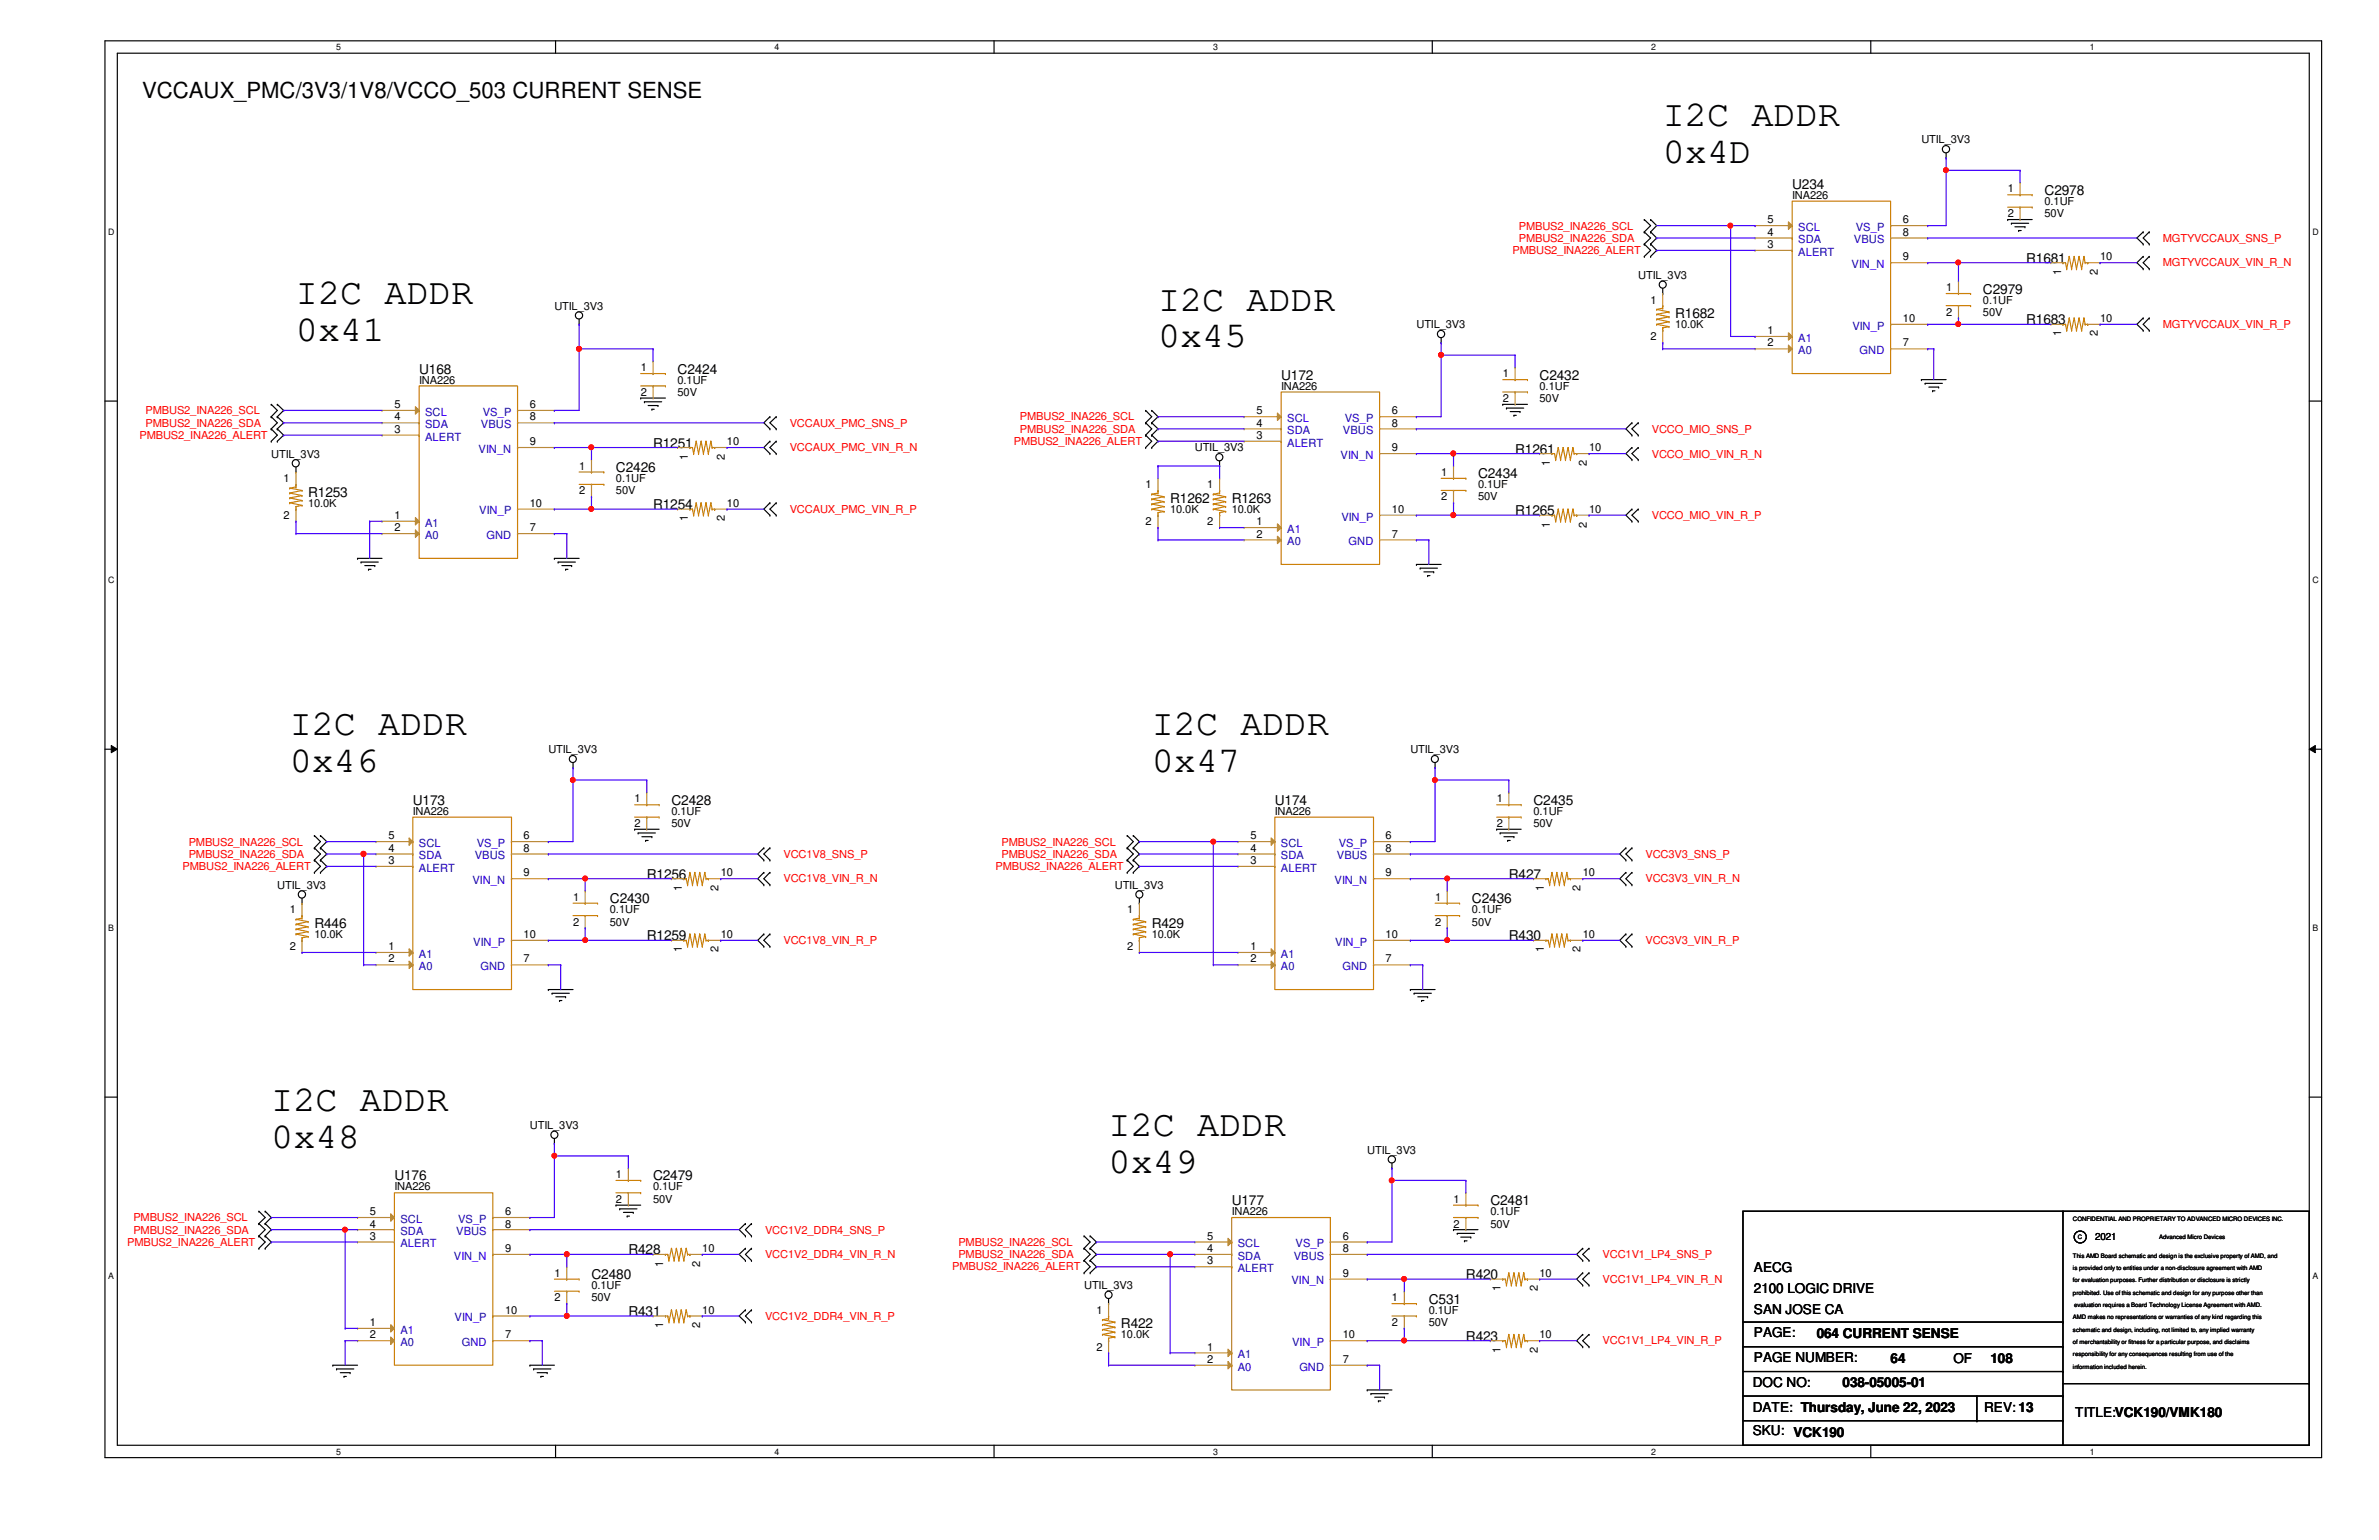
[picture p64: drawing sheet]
<svg xmlns="http://www.w3.org/2000/svg" width="432mm" height="279mm" viewBox="0 0 432 279" stroke-linecap="round" stroke-linejoin="round" font-family="sans-serif">
<defs><g id="words">
<g font-size="6.7">
<text x="301.8" y="22.8">I2C ADDR</text>
<text x="301.8" y="29.5">0x4D</text>
<text x="53.7" y="55.2">I2C ADDR</text>
<text x="210.2" y="56.3">I2C ADDR</text>
<text x="53.7" y="61.9">0x41</text>
<text x="210.2" y="63">0x45</text>
<text x="52.6" y="133.4">I2C ADDR</text>
<text x="209" y="133.4">I2C ADDR</text>
<text x="52.6" y="140.1">0x46</text>
<text x="209" y="140.1">0x47</text>
<text x="49.2" y="201.6">I2C ADDR</text>
<text x="49.2" y="208.3">0x48</text>
<text x="201.2" y="206.1">I2C ADDR</text>
<text x="201.2" y="212.8">0x49</text>
</g>
<text font-size="4" x="25.8" y="17.7">VCCAUX_PMC/3V3/1V8/VCCO_503 CURRENT SENSE</text>
<g font-size="2.5">
<text x="325.3" y="34.2">U234</text>
<text x="371.1" y="35.3">C2978</text>
<text x="367.7" y="47.7">R1681</text>
<text x="359.9" y="53.3">C2979</text>
<text x="304" y="57.7">R1682</text>
<text x="367.7" y="58.8">R1683</text>
<text x="76.1" y="67.8">U168</text>
<text x="123" y="67.8">C2424</text>
<text x="232.5" y="68.9">U172</text>
<text x="279.4" y="68.9">C2432</text>
<text x="118.5" y="81.2">R1251</text>
<text x="275" y="82.3">R1261</text>
<text x="111.8" y="85.6">C2426</text>
<text x="268.3" y="86.8">C2434</text>
<text x="55.9" y="90.1">R1253</text>
<text x="118.5" y="92.4">R1254</text>
<text x="212.4" y="91.2">R1262</text>
<text x="223.6" y="91.2">R1263</text>
<text x="275" y="93.5">R1265</text>
<text x="74.9" y="146">U173</text>
<text x="121.9" y="146">C2428</text>
<text x="231.4" y="146">U174</text>
<text x="278.3" y="146">C2435</text>
<text x="117.4" y="159.4">R1256</text>
<text x="273.9" y="159.4">R427</text>
<text x="110.7" y="163.9">C2430</text>
<text x="267.2" y="163.9">C2436</text>
<text x="57.1" y="168.4">R446</text>
<text x="117.4" y="170.6">R1259</text>
<text x="209" y="168.4">R429</text>
<text x="273.9" y="170.6">R430</text>
<text x="71.6" y="214.2">U176</text>
<text x="118.5" y="214.2">C2479</text>
<text x="223.6" y="218.7">U177</text>
<text x="270.5" y="218.7">C2481</text>
<text x="114" y="227.6">R428</text>
<text x="107.4" y="232.1">C2480</text>
<text x="266.1" y="232.1">R420</text>
<text x="318.3" y="230.7">AECG</text>
<text x="114" y="238.8">R431</text>
<text x="259.3" y="236.5">C531</text>
<text x="318.3" y="234.5">2100 LOGIC DRIVE</text>
<text x="318.3" y="238.3">SAN JOSE CA</text>
<text x="203.5" y="241">R422</text>
<text x="266.1" y="243.2">R423</text>
<text x="318.3" y="242.6">PAGE:</text>
<text x="329.7" y="242.8">064 CURRENT SENSE</text>
<text x="318.1" y="251.7">DOC NO:</text>
<text x="318.3" y="247.1">PAGE NUMBER:</text>
<text x="334.4" y="251.7">038-05005-01</text>
<text x="343.2" y="247.3">64</text>
<text x="354.5" y="247.3">OF</text>
<text x="361.3" y="247.3">108</text>
<text x="318.1" y="256.2">DATE: Thursday, June 22, 2023</text>
<text x="360.1" y="256.2">REV: 13</text>
<text x="376.7" y="257.1">TITLE:VCK190/VMK180</text>
<text x="318.1" y="260.4">SKU: VCK190</text>
</g>
<g font-size="2">
<text x="348.7" y="26">UTIL_3V3</text>
<text x="364.4" y="34.9">1</text>
<text x="320.8" y="40.5">5</text>
<text x="325.3" y="36.1">INA226</text>
<text x="345.4" y="40.5">6</text>
<text x="364.4" y="39.4">2</text>
<text x="371.1" y="37.2">0.1UF</text>
<text x="371.1" y="39.4">50V</text>
<text x="320.8" y="45">3</text>
<text x="320.8" y="42.8">4</text>
<text x="345.4" y="42.8">8</text>
<text x="345.4" y="47.2">9</text>
<text x="381.2" y="47.2">10</text>
<text x="297.3" y="50.6">UTIL_3V3</text>
<text x="353.2" y="52.8">1</text>
<text x="374.1" y="49.9" transform="rotate(-90 374.1 49.9)">1</text>
<text x="380.8" y="49.9" transform="rotate(-90 380.8 49.9)">2</text>
<text x="100.6" y="56.2">UTIL_3V3</text>
<text x="257.1" y="59.5">UTIL_3V3</text>
<text x="299.6" y="55.1">1</text>
<text x="304" y="59.5">10.0K</text>
<text x="345.4" y="58.4">10</text>
<text x="353.2" y="57.3">2</text>
<text x="359.9" y="55.1">0.1UF</text>
<text x="359.9" y="57.3">50V</text>
<text x="381.2" y="58.4">10</text>
<text x="299.6" y="61.8">2</text>
<text x="320.8" y="60.7">1</text>
<text x="320.8" y="62.9">2</text>
<text x="345.4" y="62.9">7</text>
<text x="374.1" y="61" transform="rotate(-90 374.1 61)">1</text>
<text x="380.8" y="61" transform="rotate(-90 380.8 61)">2</text>
<text x="76.1" y="69.6">INA226</text>
<text x="116.3" y="67.4">1</text>
<text x="116.3" y="71.8">2</text>
<text x="123" y="69.6">0.1UF</text>
<text x="123" y="71.8">50V</text>
<text x="232.5" y="70.7">INA226</text>
<text x="272.8" y="68.5">1</text>
<text x="279.4" y="70.7">0.1UF</text>
<text x="71.6" y="76.3">4</text>
<text x="71.6" y="74">5</text>
<text x="96.2" y="74">6</text>
<text x="96.2" y="76.3">8</text>
<text x="228" y="77.4">4</text>
<text x="228" y="75.2">5</text>
<text x="252.6" y="75.2">6</text>
<text x="252.6" y="77.4">8</text>
<text x="272.8" y="72.9">2</text>
<text x="279.4" y="72.9">50V</text>
<text x="49.2" y="83">UTIL_3V3</text>
<text x="71.6" y="78.5">3</text>
<text x="96.2" y="80.8">9</text>
<text x="124.8" y="83.4" transform="rotate(-90 124.8 83.4)">1</text>
<text x="131.6" y="83.4" transform="rotate(-90 131.6 83.4)">2</text>
<text x="132" y="80.8">10</text>
<text x="216.9" y="81.9">UTIL_3V3</text>
<text x="228" y="79.6">3</text>
<text x="252.6" y="81.9">9</text>
<text x="288.4" y="81.9">10</text>
<text x="51.5" y="87.5">1</text>
<text x="105.1" y="85.2">1</text>
<text x="105.1" y="89.7">2</text>
<text x="111.8" y="87.5">0.1UF</text>
<text x="111.8" y="89.7">50V</text>
<text x="207.9" y="88.6">1</text>
<text x="219.1" y="88.6">1</text>
<text x="261.6" y="86.4">1</text>
<text x="268.3" y="88.6">0.1UF</text>
<text x="281.3" y="84.5" transform="rotate(-90 281.3 84.5)">1</text>
<text x="288" y="84.5" transform="rotate(-90 288 84.5)">2</text>
<text x="51.5" y="94.2">2</text>
<text x="55.9" y="91.9">10.0K</text>
<text x="71.6" y="94.2">1</text>
<text x="96.2" y="91.9">10</text>
<text x="124.8" y="94.6" transform="rotate(-90 124.8 94.6)">1</text>
<text x="131.6" y="94.6" transform="rotate(-90 131.6 94.6)">2</text>
<text x="132" y="91.9">10</text>
<text x="207.9" y="95.3">2</text>
<text x="212.4" y="93">10.0K</text>
<text x="219.1" y="95.3">2</text>
<text x="223.6" y="93">10.0K</text>
<text x="228" y="95.3">1</text>
<text x="252.6" y="93">10</text>
<text x="261.6" y="90.8">2</text>
<text x="268.3" y="90.8">50V</text>
<text x="281.3" y="95.7" transform="rotate(-90 281.3 95.7)">1</text>
<text x="288" y="95.7" transform="rotate(-90 288 95.7)">2</text>
<text x="288.4" y="93">10</text>
<text x="71.6" y="96.4">2</text>
<text x="96.2" y="96.4">7</text>
<text x="228" y="97.5">2</text>
<text x="252.6" y="97.5">7</text>
<text x="99.5" y="136.7">UTIL_3V3</text>
<text x="256" y="136.7">UTIL_3V3</text>
<text x="74.9" y="147.8">INA226</text>
<text x="115.2" y="145.6">1</text>
<text x="121.9" y="147.8">0.1UF</text>
<text x="231.4" y="147.8">INA226</text>
<text x="271.7" y="145.6">1</text>
<text x="278.3" y="147.8">0.1UF</text>
<text x="70.5" y="154.5">4</text>
<text x="70.5" y="152.3">5</text>
<text x="95" y="152.3">6</text>
<text x="95" y="154.5">8</text>
<text x="115.2" y="150.1">2</text>
<text x="121.9" y="150.1">50V</text>
<text x="226.9" y="154.5">4</text>
<text x="226.9" y="152.3">5</text>
<text x="251.5" y="152.3">6</text>
<text x="251.5" y="154.5">8</text>
<text x="271.7" y="150.1">2</text>
<text x="278.3" y="150.1">50V</text>
<text x="50.3" y="161.2">UTIL_3V3</text>
<text x="70.5" y="156.8">3</text>
<text x="95" y="159">9</text>
<text x="123.7" y="161.6" transform="rotate(-90 123.7 161.6)">1</text>
<text x="130.4" y="161.6" transform="rotate(-90 130.4 161.6)">2</text>
<text x="130.8" y="159">10</text>
<text x="202.4" y="161.2">UTIL_3V3</text>
<text x="226.9" y="156.8">3</text>
<text x="251.5" y="159">9</text>
<text x="280.2" y="161.6" transform="rotate(-90 280.2 161.6)">1</text>
<text x="286.9" y="161.6" transform="rotate(-90 286.9 161.6)">2</text>
<text x="287.3" y="159">10</text>
<text x="52.6" y="165.7">1</text>
<text x="104" y="163.4">1</text>
<text x="104" y="167.9">2</text>
<text x="110.7" y="165.7">0.1UF</text>
<text x="110.7" y="167.9">50V</text>
<text x="204.6" y="165.7">1</text>
<text x="260.5" y="163.4">1</text>
<text x="260.5" y="167.9">2</text>
<text x="267.2" y="165.7">0.1UF</text>
<text x="267.2" y="167.9">50V</text>
<text x="52.6" y="172.4">2</text>
<text x="57.1" y="170.2">10.0K</text>
<text x="70.5" y="172.4">1</text>
<text x="95" y="170.2">10</text>
<text x="123.7" y="172.8" transform="rotate(-90 123.7 172.8)">1</text>
<text x="130.4" y="172.8" transform="rotate(-90 130.4 172.8)">2</text>
<text x="130.8" y="170.2">10</text>
<text x="204.6" y="172.4">2</text>
<text x="209" y="170.2">10.0K</text>
<text x="226.9" y="172.4">1</text>
<text x="251.5" y="170.2">10</text>
<text x="280.2" y="172.8" transform="rotate(-90 280.2 172.8)">1</text>
<text x="286.9" y="172.8" transform="rotate(-90 286.9 172.8)">2</text>
<text x="287.3" y="170.2">10</text>
<text x="70.5" y="174.6">2</text>
<text x="95" y="174.6">7</text>
<text x="226.9" y="174.6">2</text>
<text x="251.5" y="174.6">7</text>
<text x="96.2" y="204.8">UTIL_3V3</text>
<text x="248.2" y="209.3">UTIL_3V3</text>
<text x="71.6" y="216">INA226</text>
<text x="111.8" y="213.7">1</text>
<text x="118.5" y="216">0.1UF</text>
<text x="67.1" y="220.5">5</text>
<text x="91.7" y="220.5">6</text>
<text x="111.8" y="218.2">2</text>
<text x="118.5" y="218.2">50V</text>
<text x="223.6" y="220.5">INA226</text>
<text x="263.8" y="218.2">1</text>
<text x="270.5" y="220.5">0.1UF</text>
<text x="67.1" y="224.9">3</text>
<text x="67.1" y="222.7">4</text>
<text x="91.7" y="222.7">8</text>
<text x="91.7" y="227.2">9</text>
<text x="127.5" y="227.2">10</text>
<text x="219.1" y="227.2">4</text>
<text x="219.1" y="224.9">5</text>
<text x="243.7" y="224.9">6</text>
<text x="243.7" y="227.2">8</text>
<text x="263.8" y="222.7">2</text>
<text x="270.5" y="222.7">50V</text>
<text x="100.6" y="231.6">1</text>
<text x="107.4" y="233.9">0.1UF</text>
<text x="120.4" y="229.8" transform="rotate(-90 120.4 229.8)">1</text>
<text x="127.1" y="229.8" transform="rotate(-90 127.1 229.8)">2</text>
<text x="196.8" y="233.9">UTIL_3V3</text>
<text x="219.1" y="229.4">3</text>
<text x="243.7" y="231.6">9</text>
<text x="279.4" y="231.6">10</text>
<text x="91.7" y="238.3">10</text>
<text x="100.6" y="236.1">2</text>
<text x="107.4" y="236.1">50V</text>
<text x="127.5" y="238.3">10</text>
<text x="199" y="238.3">1</text>
<text x="252.6" y="236.1">1</text>
<text x="259.3" y="238.3">0.1UF</text>
<text x="272.4" y="234.3" transform="rotate(-90 272.4 234.3)">1</text>
<text x="279.1" y="234.3" transform="rotate(-90 279.1 234.3)">2</text>
<text x="67.1" y="240.6">1</text>
<text x="67.1" y="242.8">2</text>
<text x="91.7" y="242.8">7</text>
<text x="120.4" y="241" transform="rotate(-90 120.4 241)">1</text>
<text x="127.1" y="241" transform="rotate(-90 127.1 241)">2</text>
<text x="199" y="245.1">2</text>
<text x="203.5" y="242.8">10.0K</text>
<text x="219.1" y="245.1">1</text>
<text x="243.7" y="242.8">10</text>
<text x="252.6" y="240.6">2</text>
<text x="259.3" y="240.6">50V</text>
<text x="272.4" y="245.4" transform="rotate(-90 272.4 245.4)">1</text>
<text x="279.1" y="245.4" transform="rotate(-90 279.1 245.4)">2</text>
<text x="279.4" y="242.8">10</text>
<text x="219.1" y="247.3">2</text>
<text x="243.7" y="247.3">7</text>
</g>
<g font-size="2" fill="#f00">
<text x="275.7" y="41.7">PMBUS2_INA226_SCL</text>
<text x="274.5" y="46.1">PMBUS2_INA226_ALERT</text>
<text x="275.7" y="43.9">PMBUS2_INA226_SDA</text>
<text x="392.6" y="43.9">MGTYVCCAUX_SNS_P</text>
<text x="392.6" y="48.3">MGTYVCCAUX_VIN_R_N</text>
<text x="392.6" y="59.5">MGTYVCCAUX_VIN_R_P</text>
<text x="26.4" y="75.2">PMBUS2_INA226_SCL</text>
<text x="26.4" y="77.4">PMBUS2_INA226_SDA</text>
<text x="143.3" y="77.4">VCCAUX_PMC_SNS_P</text>
<text x="185.1" y="76.3">PMBUS2_INA226_SCL</text>
<text x="25.3" y="79.6">PMBUS2_INA226_ALERT</text>
<text x="143.3" y="81.9">VCCAUX_PMC_VIN_R_N</text>
<text x="184" y="80.8">PMBUS2_INA226_ALERT</text>
<text x="185.1" y="78.5">PMBUS2_INA226_SDA</text>
<text x="299.8" y="78.5">VCCO_MIO_SNS_P</text>
<text x="299.8" y="83">VCCO_MIO_VIN_R_N</text>
<text x="143.3" y="93">VCCAUX_PMC_VIN_R_P</text>
<text x="299.8" y="94.2">VCCO_MIO_VIN_R_P</text>
<text x="34.2" y="153.4">PMBUS2_INA226_SCL</text>
<text x="34.2" y="155.7">PMBUS2_INA226_SDA</text>
<text x="142.2" y="155.7">VCC1V8_SNS_P</text>
<text x="181.8" y="153.4">PMBUS2_INA226_SCL</text>
<text x="181.8" y="155.7">PMBUS2_INA226_SDA</text>
<text x="298.7" y="155.7">VCC3V3_SNS_P</text>
<text x="33.1" y="157.9">PMBUS2_INA226_ALERT</text>
<text x="142.2" y="160.1">VCC1V8_VIN_R_N</text>
<text x="180.7" y="157.9">PMBUS2_INA226_ALERT</text>
<text x="298.7" y="160.1">VCC3V3_VIN_R_N</text>
<text x="142.2" y="171.3">VCC1V8_VIN_R_P</text>
<text x="298.7" y="171.3">VCC3V3_VIN_R_P</text>
<text x="24.2" y="221.6">PMBUS2_INA226_SCL</text>
<text x="23.1" y="226.1">PMBUS2_INA226_ALERT</text>
<text x="24.2" y="223.8">PMBUS2_INA226_SDA</text>
<text x="138.9" y="223.8">VCC1V2_DDR4_SNS_P</text>
<text x="173.9" y="226.1">PMBUS2_INA226_SCL</text>
<text x="138.9" y="228.3">VCC1V2_DDR4_VIN_R_N</text>
<text x="172.8" y="230.5">PMBUS2_INA226_ALERT</text>
<text x="173.9" y="228.3">PMBUS2_INA226_SDA</text>
<text x="290.9" y="228.3">VCC1V1_LP4_SNS_P</text>
<text x="290.9" y="232.7">VCC1V1_LP4_VIN_R_N</text>
<text x="138.9" y="239.5">VCC1V2_DDR4_VIN_R_P</text>
<text x="290.9" y="243.9">VCC1V1_LP4_VIN_R_P</text>
</g>
<g font-size="2" fill="#00c">
<text x="326.4" y="41.9">SCL</text>
<text x="336.8" y="41.9">VS_P</text>
<text x="326.4" y="46.4">ALERT</text>
<text x="326.4" y="44.2">SDA</text>
<text x="336.5" y="44.2">VBUS</text>
<text x="336.1" y="48.6">VIN_N</text>
<text x="336.2" y="59.8">VIN_P</text>
<text x="326.4" y="62">A1</text>
<text x="326.4" y="64.3">A0</text>
<text x="337.5" y="64.3">GND</text>
<text x="77.2" y="77.7">SDA</text>
<text x="77.2" y="75.4">SCL</text>
<text x="87.3" y="77.7">VBUS</text>
<text x="87.6" y="75.4">VS_P</text>
<text x="233.6" y="76.6">SCL</text>
<text x="244.1" y="76.6">VS_P</text>
<text x="77.2" y="79.9">ALERT</text>
<text x="86.9" y="82.2">VIN_N</text>
<text x="233.6" y="81">ALERT</text>
<text x="233.6" y="78.8">SDA</text>
<text x="243.3" y="83.3">VIN_N</text>
<text x="243.8" y="78.8">VBUS</text>
<text x="77.2" y="95.5">A1</text>
<text x="87" y="93.3">VIN_P</text>
<text x="243.5" y="94.4">VIN_P</text>
<text x="77.2" y="97.8">A0</text>
<text x="88.3" y="97.8">GND</text>
<text x="233.6" y="96.7">A1</text>
<text x="233.6" y="98.9">A0</text>
<text x="244.8" y="98.9">GND</text>
<text x="76" y="155.9">SDA</text>
<text x="76" y="153.7">SCL</text>
<text x="86.2" y="155.9">VBUS</text>
<text x="86.5" y="153.7">VS_P</text>
<text x="232.5" y="155.9">SDA</text>
<text x="232.5" y="153.7">SCL</text>
<text x="242.7" y="155.9">VBUS</text>
<text x="243" y="153.7">VS_P</text>
<text x="76" y="158.2">ALERT</text>
<text x="85.8" y="160.4">VIN_N</text>
<text x="232.5" y="158.2">ALERT</text>
<text x="242.2" y="160.4">VIN_N</text>
<text x="76" y="173.8">A1</text>
<text x="85.9" y="171.6">VIN_P</text>
<text x="232.5" y="173.8">A1</text>
<text x="242.4" y="171.6">VIN_P</text>
<text x="76" y="176">A0</text>
<text x="87.2" y="176">GND</text>
<text x="232.5" y="176">A0</text>
<text x="243.7" y="176">GND</text>
<text x="72.7" y="221.9">SCL</text>
<text x="83.1" y="221.9">VS_P</text>
<text x="72.7" y="226.3">ALERT</text>
<text x="72.7" y="224.1">SDA</text>
<text x="82.8" y="224.1">VBUS</text>
<text x="224.7" y="226.3">SCL</text>
<text x="235.2" y="226.3">VS_P</text>
<text x="82.4" y="228.6">VIN_N</text>
<text x="224.7" y="230.8">ALERT</text>
<text x="224.7" y="228.6">SDA</text>
<text x="234.4" y="233">VIN_N</text>
<text x="234.8" y="228.6">VBUS</text>
<text x="82.5" y="239.7">VIN_P</text>
<text x="72.7" y="242">A1</text>
<text x="72.7" y="244.2">A0</text>
<text x="83.8" y="244.2">GND</text>
<text x="234.5" y="244.2">VIN_P</text>
<text x="224.7" y="246.4">A1</text>
<text x="224.7" y="248.7">A0</text>
<text x="235.8" y="248.7">GND</text>
</g>
<text font-size="1.8" x="380.3" y="225">2021</text>
<g font-size="1.6">
<text x="61" y="9.1">5</text>
<text x="140.6" y="9.1">4</text>
<text x="220.2" y="9.1">3</text>
<text x="299.7" y="9.1">2</text>
<text x="379.3" y="9.1">1</text>
<text x="19.6" y="42.6">D</text>
<text x="419.7" y="42.6">D</text>
<text x="19.6" y="105.7">C</text>
<text x="419.7" y="105.7">C</text>
<text x="19.6" y="168.9">B</text>
<text x="419.7" y="168.9">B</text>
<text x="19.6" y="232">A</text>
<text x="419.7" y="232">A</text>
<text x="61" y="263.9">5</text>
<text x="140.6" y="263.9">4</text>
<text x="220.2" y="263.9">3</text>
<text x="299.7" y="263.9">2</text>
<text x="379.3" y="263.9">1</text>
</g>
<g font-size="1.1">
<text x="376.3" y="221.5">CONFIDENTIAL AND PROPRIETARY TO ADVANCED MICRO DEVICES INC.</text>
<text x="377.1" y="224.8">C</text>
<text x="391.9" y="224.8">Advanced Micro Devices</text>
<text x="376.3" y="232.7">for evaluation purposes. Further distribution or disclosure is strictly</text>
<text x="376.3" y="230.4">is provided only to entities under a non-disclosure agreement with AMD</text>
<text x="376.3" y="228.2">This AMD Board schematic and design is the exclusive property of AMD, and</text>
<text x="376.3" y="234.9">prohibited. Use of this schematic and design for any purpose other than</text>
<text x="376.3" y="239.4">AMD makes no representations or warranties of any kind regarding this</text>
<text x="376.5" y="237.2">evaluation requires a Board Technology License Agreement with AMD.</text>
<text x="376.3" y="241.6">schematic and design, including, not limited to, any implied warranty</text>
<text x="376.3" y="243.8">of merchantability or fitness for a particular purpose, and disclaims</text>
<text x="376.3" y="246.1">responsibility for any consequences resulting from use of the</text>
<text x="376.3" y="248.3">information included herein.</text>
</g>
</g></defs>
<path d="M19.1 7.4h402.3v257.1h-402.3zM21.3 9.7h397.8v252.5h-397.8z" fill="none" stroke="#000" stroke-width=".21"/>
<g fill="#fff">
<path d="M61 7.7h.9v1.7h-.9z"/>
<path d="M61 262.5h.9v1.7h-.9z"/>
</g>
<path d="M100.8 7.4v2.3M100.8 262.2v2.3" fill="none" stroke="#000" stroke-width=".21"/>
<g fill="#fff">
<path d="M140.6 7.7h.9v1.7h-.9z"/>
<path d="M140.6 262.5h.9v1.7h-.9z"/>
</g>
<path d="M180.4 7.4v2.3M180.4 262.2v2.3" fill="none" stroke="#000" stroke-width=".21"/>
<g fill="#fff">
<path d="M220.2 7.7h.9v1.7h-.9z"/>
<path d="M220.2 262.5h.9v1.7h-.9z"/>
</g>
<path d="M260 7.4v2.3M260 262.2v2.3" fill="none" stroke="#000" stroke-width=".21"/>
<g fill="#fff">
<path d="M299.7 7.7h.9v1.7h-.9z"/>
<path d="M299.7 262.5h.9v1.7h-.9z"/>
</g>
<path d="M339.6 7.4v2.3M339.6 262.2v2.3" fill="none" stroke="#000" stroke-width=".21"/>
<g fill="#fff">
<path d="M379.3 7.7h.9v1.7h-.9z"/>
<path d="M379.3 262.5h.9v1.7h-.9z"/>
<path d="M19.6 41.2h1.2v1.8h-1.2z"/>
<path d="M419.7 41.2h1.2v1.8h-1.2z"/>
<path d="M19.6 104.3h1.2v1.8h-1.2z"/>
<path d="M419.7 104.3h1.2v1.8h-1.2z"/>
</g>
<path d="M19.1 72.8h2.2M419.1 72.8h2.3" fill="none" stroke="#000" stroke-width=".21"/>
<g fill="#fff">
<path d="M19.6 167.5h1.1v1.7h-1.1z"/>
<path d="M419.7 167.5h1.1v1.7h-1.1z"/>
</g>
<path d="M19.1 135.9h2.2M419.1 135.9h2.3" fill="none" stroke="#000" stroke-width=".21"/>
<path d="M20.2 135.3l1.1 .6-1.1 .7zM419.1 135.9l1.1-.6v1.3z" fill="#000"/>
<path d="M20.2 135.3l1.1 .6-1.1 .7zM419.1 135.9l1.1-.6v1.3z" fill="none" stroke="#000" stroke-width=".18"/>
<g fill="#fff">
<path d="M19.6 230.6h1.1v1.8h-1.1z"/>
<path d="M419.7 230.6h1.1v1.8h-1.1z"/>
</g>
<g fill="none" stroke="#000" stroke-width=".21">
<path d="M298.5 39.8h.1M298.5 39.8l1.1 1.1-1.1 1.2M299.6 39.8h.1M299.6 39.8l1.1 1.1-1.1 1.2M353.2 28.7h.1M353.2 27.8v.9M364.4 39.8h.1M364.4 39.8h4.5M105.1 58.8h.1M105.1 57.9v.9M298.5 42.1h.1M298.5 44.3h.1"/>
<path d="M298.5 46.5h.1M298.5 42.1l1.1 1.1-1.1 1.1M298.5 44.3l1.1 1.1-1.1 1.1M299.6 42.1h.1M299.6 44.3h.1M299.6 46.5h.1M299.6 42.1l1.1 1.1-1.1 1.1M299.6 44.3l1.1 1.1-1.1 1.1M301.8 53.3h.1M301.8 52.3v1M365.1 40.5h.1M365.1 40.5h3.1"/>
<path d="M365.7 41.1h1.8M366.4 41.8h.1M366.4 41.8h.5M367.5 41.1h.1M389 42.1h.1M389 44.3h.1M389 46.5h.1M389 48.8h.1M389 57.7h.1M389 59.9h.1M389 42.1l-1.1 1.1 1.1 1.1M389 46.5l-1.1 1.2 1.1 1.1"/>
<path d="M389 57.7l-1.1 1.1 1.1 1.1M390.1 44.3h.1M390.1 42.1h.1M390.1 48.8h.1M390.1 46.5h.1M390.1 59.9h.1M390.1 57.7h.1M390.1 42.1l-1.1 1.1 1.1 1.1M390.1 46.5l-1.1 1.2 1.1 1.1M390.1 57.7l-1.1 1.1 1.1 1.1M49.2 75.6h.1M49.2 73.4h.1"/>
<path d="M49.2 77.8h.1M49.2 73.4l1.1 1.1-1.1 1.1M49.2 75.6l1.1 1.1-1.1 1.1M49.2 77.8l1.1 1.2-1.1 1.1M50.3 73.4h.1M50.3 75.6h.1M50.3 77.8h.1M50.3 73.4l1.2 1.1-1.2 1.1M50.3 75.6l1.2 1.1-1.2 1.1M50.3 77.8l1.2 1.2-1.2 1.1M116.3 72.2h.1M116.3 72.2h4.5"/>
<path d="M117 72.9h.1M117 72.9h3.1M117.6 73.6h1.8M118.3 74.3h.1M118.3 74.3h.4M119.4 73.6h.1M139.7 75.6h.1M139.7 77.8h.1M139.7 75.6l-1.1 1.1 1.1 1.1M140.9 77.8h.1M140.9 75.6h.1M140.9 75.6l-1.2 1.1 1.2 1.1"/>
<path d="M207.9 76.7h.1M207.9 74.5h.1M207.9 79h.1M207.9 74.5l1.1 1.1-1.1 1.1M207.9 76.7l1.1 1.1-1.1 1.2M207.9 79l1.1 1.1-1.1 1.1M209 74.5h.1M209 76.7h.1M209 79h.1M209 74.5l1.2 1.1-1.2 1.1M209 76.7l1.2 1.1-1.2 1.2M209 79l1.2 1.1-1.2 1.1"/>
<path d="M261.6 62.2h.1M261.6 61.3v.9M272.8 73.4h.1M272.8 73.4h4.4M273.4 74h.1M273.4 74h3.2M274.1 74.7h1.8M274.8 75.4h.1M274.8 75.4h.4M275.9 74.7h.1M296.2 76.7h.1M296.2 79h.1"/>
<path d="M296.2 76.7l-1.1 1.1 1.1 1.2M297.3 79h.1M297.3 76.7h.1M297.3 76.7l-1.1 1.1 1.1 1.2M348.7 68.9h.1M348.7 68.9h4.5M349.4 69.6h.1M349.4 69.6h3.2M350.1 70.2h1.8M350.8 70.9h.1M350.8 70.9h.4M351.9 70.2h.1"/>
<path d="M49.2 80.1h.1M50.3 80.1h.1M53.7 85.6h.1M53.7 84.8v.8M139.7 80.1h.1M139.7 82.3h.1M139.7 91.2h.1M139.7 93.5h.1M139.7 80.1l-1.1 1.1 1.1 1.1M139.7 91.2l-1.1 1.2 1.1 1.1M140.9 82.3h.1M140.9 80.1h.1"/>
<path d="M140.9 93.5h.1M140.9 91.2h.1M140.9 80.1l-1.2 1.1 1.2 1.1M140.9 91.2l-1.2 1.2 1.2 1.1M207.9 81.2h.1M209 81.2h.1M221.4 84.5h.1M221.4 83.7v.8M296.2 81.2h.1M296.2 83.4h.1M296.2 92.4h.1M296.2 94.6h.1"/>
<path d="M296.2 81.2l-1.1 1.1 1.1 1.1M296.2 92.4l-1.1 1.1 1.1 1.1M297.3 83.4h.1M297.3 81.2h.1M297.3 94.6h.1M297.3 92.4h.1M297.3 81.2l-1.1 1.1 1.1 1.1M297.3 92.4l-1.1 1.1 1.1 1.1M64.9 101.3h.1M64.9 101.3h4.4M65.5 102h.1M65.5 102h3.2"/>
<path d="M66.2 102.6h1.8M66.9 103.3h.1M66.9 103.3h.5M68 102.6h.1M100.6 101.3h.1M100.6 101.3h4.5M101.3 102h.1M101.3 102h3.1M102 102.6h1.8M102.7 103.3h.1M102.7 103.3h.4M103.8 102.6h.1"/>
<path d="M257.1 102.4h.1M257.1 102.4h4.5M257.8 103.1h.1M257.8 103.1h3.1M258.4 103.8h1.8M259.1 104.4h.1M259.1 104.4h.4M260.2 103.8h.1M104 139.3h.1M104 138.4v.9M260.5 139.3h.1M260.5 138.4v.9"/>
<path d="M57.1 153.8h.1M57.1 151.6h.1M57.1 156h.1M57.1 158.3h.1M57.1 156l1.1 1.2-1.1 1.1M57.1 151.6l1.1 1.1-1.1 1.1M57.1 153.8l1.1 1.1-1.1 1.1M58.2 151.6h.1M58.2 153.8h.1M58.2 156h.1M58.2 158.3h.1M58.2 151.6l1.1 1.1-1.1 1.1"/>
<path d="M58.2 153.8l1.1 1.1-1.1 1.1M58.2 156l1.1 1.2-1.1 1.1M115.2 150.5h.1M115.2 150.5h4.4M115.8 151.1h.1M115.8 151.1h3.2M116.5 151.8h1.8M117.2 152.5h.1M117.2 152.5h.4M118.3 151.8h.1M138.6 153.8h.1M138.6 156h.1"/>
<path d="M138.6 158.3h.1M138.6 153.8l-1.1 1.1 1.1 1.1M138.6 158.3l-1.1 1.1 1.1 1.1M139.7 156h.1M139.7 153.8h.1M139.7 158.3h.1M139.7 153.8l-1.1 1.1 1.1 1.1M139.7 158.3l-1.1 1.1 1.1 1.1M204.6 153.8h.1M204.6 151.6h.1M204.6 156h.1M204.6 158.3h.1"/>
<path d="M204.6 151.6l1.1 1.1-1.1 1.1M204.6 153.8l1.1 1.1-1.1 1.1M204.6 156l1.1 1.2-1.1 1.1M205.7 151.6h.1M205.7 153.8h.1M205.7 156h.1M205.7 158.3h.1M205.7 151.6l1.1 1.1-1.1 1.1M205.7 153.8l1.1 1.1-1.1 1.1M205.7 156l1.1 1.2-1.1 1.1M271.7 150.5h.1M271.7 150.5h4.4"/>
<path d="M272.3 151.1h.1M272.3 151.1h3.1M273 151.8h1.8M273.6 152.5h.1M273.6 152.5h.5M274.8 151.8h.1M295.1 153.8h.1M295.1 156h.1M295.1 158.3h.1M295.1 153.8l-1.1 1.1 1.1 1.1M295.1 158.3l-1.1 1.1 1.1 1.1M296.2 156h.1"/>
<path d="M296.2 153.8h.1M296.2 158.3h.1M296.2 153.8l-1.1 1.1 1.1 1.1M296.2 158.3l-1.1 1.1 1.1 1.1M54.8 163.9h.1M54.8 163v.9M99.5 179.5h.1M99.5 179.5h4.5M138.6 160.5h.1M138.6 169.5h.1M138.6 171.7h.1M138.6 169.5l-1.1 1.1 1.1 1.1"/>
<path d="M139.7 160.5h.1M139.7 171.7h.1M139.7 169.5h.1M139.7 169.5l-1.1 1.1 1.1 1.1M206.8 163.9h.1M206.8 163v.9M256 179.5h.1M256 179.5h4.5M295.1 160.5h.1M295.1 169.5h.1M295.1 171.7h.1M295.1 169.5l-1.1 1.1 1.1 1.1"/>
<path d="M296.2 160.5h.1M296.2 171.7h.1M296.2 169.5h.1M296.2 169.5l-1.1 1.1 1.1 1.1M19.1 199.1h2.2M100.2 180.2h.1M100.2 180.2h3.1M100.9 180.8h1.8M101.6 181.5h.1M101.6 181.5h.4M102.7 180.8h.1M256.7 180.2h.1"/>
<path d="M256.7 180.2h3.1M257.3 180.8h1.8M258 181.5h.1M258 181.5h.4M259.1 180.8h.1M419.1 199.1h2.3M47 219.8h.1M47 219.8l1.1 1.1-1.1 1.1M48.1 219.8h.1M48.1 219.8l1.1 1.1-1.1 1.1M100.6 207.5h.1M100.6 206.6v.9"/>
<path d="M111.8 218.7h.1M111.8 218.7h4.5M112.5 219.3h.1M112.5 219.3h3.1M113.2 220h1.7M114.9 220h.1M252.6 211.9h.1M252.6 211v.9M316.4 219.8h102.7v42.4h-102.7zM374.4 219.8h.1M374.4 219.8v42.4M47 222h.1"/>
<path d="M47 224.2h.1M47 226.5h.1M47 222l1.1 1.1-1.1 1.1M47 224.2l1.1 1.1-1.1 1.2M48.1 222h.1M48.1 224.2h.1M48.1 226.5h.1M48.1 222l1.1 1.1-1.1 1.1M48.1 224.2l1.1 1.1-1.1 1.2M113.8 220.6h.1M113.8 220.6h.5M135.3 222h.1"/>
<path d="M135.3 224.2h.1M135.3 226.5h.1M135.3 228.7h.1M135.3 237.7h.1M135.3 239.9h.1M135.3 222l-1.1 1.1 1.1 1.1M135.3 226.5l-1.1 1.1 1.1 1.1M135.3 237.7l-1.1 1.1 1.1 1.1M136.4 224.2h.1M136.4 222h.1M136.4 228.7h.1M136.4 226.5h.1"/>
<path d="M136.4 239.9h.1M136.4 237.7h.1M136.4 226.5l-1.1 1.1 1.1 1.1M136.4 222l-1.1 1.1 1.1 1.1M136.4 237.7l-1.1 1.1 1.1 1.1M196.8 226.5h.1M196.8 224.2h.1M196.8 228.7h.1M196.8 230.9h.1M196.8 224.2l1.1 1.1-1.1 1.2M196.8 226.5l1.1 1.1-1.1 1.1M196.8 228.7l1.1 1.1-1.1 1.1"/>
<path d="M197.9 224.2h.1M197.9 226.5h.1M197.9 228.7h.1M197.9 230.9h.1M197.9 224.2l1.1 1.1-1.1 1.2M197.9 226.5l1.1 1.1-1.1 1.1M197.9 228.7l1.1 1.1-1.1 1.1M201.2 236.5h.1M201.2 235.6v.9M263.8 223.1h.1M263.8 223.1h4.5M264.5 223.8h.1"/>
<path d="M264.5 223.8h3.1M265.1 224.5h1.9M265.8 225.1h.1M265.8 225.1h.5M267 224.5h.1M287.3 226.5h.1M287.3 228.7h.1M287.3 230.9h.1M287.3 233.2h.1M287.3 226.5l-1.1 1.1 1.1 1.1M287.3 230.9l-1.1 1.2 1.1 1.1M288.4 228.7h.1"/>
<path d="M288.4 226.5h.1M288.4 233.2h.1M288.4 230.9h.1M288.4 226.5l-1.1 1.1 1.1 1.1M288.4 230.9l-1.1 1.2 1.1 1.1M316.4 239.9h58M374.4 239.9h.1M60.4 247.7h.1M60.4 247.7h4.5M61.1 248.4h.1M61.1 248.4h3.1M61.8 249h1.7"/>
<path d="M62.4 249.7h.1M62.4 249.7h.5M63.5 249h.1M96.2 247.7h.1M96.2 247.7h4.4M96.9 248.4h.1M96.9 248.4h3.1M97.5 249h1.8M98.2 249.7h.1M98.2 249.7h.4M99.3 249h.1M248.2 252.2h.1"/>
<path d="M248.2 252.2h4.4M248.8 252.9h.1M248.8 252.9h3.2M249.5 253.5h1.8M250.2 254.2h.1M250.2 254.2h.4M251.3 253.5h.1M287.3 242.1h.1M287.3 244.3h.1M287.3 242.1l-1.1 1.1 1.1 1.1M288.4 244.3h.1M288.4 242.1h.1"/>
<path d="M288.4 242.1l-1.1 1.1 1.1 1.1M316.4 244.3h58M316.4 248.8h58M316.4 253.3h58M316.4 257.8h58M358.8 257.8h.1M358.8 253.3v4.5M374.4 244.3h.1M374.4 248.8h.1M374.4 253.3h.1M374.4 257.8h.1M374.4 251h44.7"/>
<path d="M419.1 251h.1"/>
<circle cx="353.2" cy="27.1" r=".66"/>
<circle cx="105.1" cy="57.2" r=".66"/>
<circle cx="301.8" cy="51.6" r=".64"/>
<circle cx="261.6" cy="60.6" r=".66"/>
<circle cx="53.7" cy="84" r=".65"/>
<circle cx="221.3" cy="82.9" r=".65"/>
<circle cx="104" cy="137.7" r=".64"/>
<circle cx="260.4" cy="137.7" r=".64"/>
<circle cx="54.8" cy="162.3" r=".66"/>
<circle cx="206.8" cy="162.3" r=".65"/>
<circle cx="100.6" cy="205.9" r=".65"/>
<circle cx="252.6" cy="210.4" r=".66"/>
<circle cx="201.2" cy="234.9" r=".65"/>
<circle cx="377.6" cy="224.4" r="1.09"/>
</g>
<g fill="none" stroke="#cc8006" stroke-width=".21">
<path d="M325.3 36.5h17.9v31.3h-17.9zM300.7 58.8h.1M300.7 57.9h.1M300.7 57h.1M300.7 56.1h.1M300.7 56.1l2.2 .5M300.7 58.8l2.2 .5M300.7 57.9l2.2 .5M300.7 57l2.2 .5M301.8 55.5h.1M301.8 59.9h.1M301.8 59.5h.1"/>
<path d="M301.8 55.9h.1M301.8 55.5v.4M301.8 59.5v.4M301.8 55.9l-1.1 .2M302.9 56.6h.1M302.9 59.3h.1M302.9 58.4h.1M302.9 57.5h.1M302.9 59.3l-1.1 .2M302.9 58.4l-2.2 .4M302.9 57.5l-2.2 .4M302.9 56.6l-2.2 .4"/>
<path d="M325.3 45.4h.1M325.3 43.2h.1M325.3 40.9h.1M343.2 58.8h.1M343.2 47.7h.1M343.2 43.2h.1M343.2 40.9h.1M325.3 61h.1M325.3 63.3h.1M343.2 63.3h.1M105.1 87.9h4.5M105.1 85.6h4.5"/>
<path d="M107.4 87.9h.1M107.4 85.6h.1M109.6 87.9h.1M109.6 85.6h.1M209 92.4h.1M209 91.4h.1M209 90.6h.1M209 89.7h.1M209 89.7l2.3 .4M209 92.4l2.3 .4M209 91.4l2.3 .5M209 90.6l2.3 .4"/>
<path d="M210.2 89h.1M210.2 93.5h.1M210.2 93h.1M210.2 89.4h.1M210.2 89v.4M210.2 93v.5M210.2 89.4l-1.2 .3M211.3 90.1h.1M211.3 92.8h.1M211.3 91.9h.1M211.3 91h.1M211.3 92.8l-1.1 .2"/>
<path d="M211.3 91.9l-2.3 .5M211.3 91l-2.3 .4M211.3 90.1l-2.3 .5M220.2 92.4h.1M220.2 91.4h.1M220.2 90.6h.1M220.2 89.7h.1M220.2 89.7l2.3 .4M220.2 92.4l2.3 .4M220.2 91.4l2.3 .5M220.2 90.6l2.3 .4M221.4 89h.1"/>
<path d="M221.4 93.5h.1M221.4 93h.1M221.4 89.4h.1M221.4 89v.4M221.4 93v.5M221.4 89.4l-1.2 .3M222.5 90.1h.1M222.5 92.8h.1M222.5 91.9h.1M222.5 91h.1M222.5 92.8l-1.1 .2M222.5 91.9l-2.3 .5"/>
<path d="M222.5 91l-2.3 .4M222.5 90.1l-2.3 .5M124.1 159.4h.1M124.1 159.4h.4M124.5 159.4h.1M124.5 159.4l.3 1.1M125.2 158.3h.1M125.2 158.3l-.4 2.2M125.2 158.3l.5 2.2M126.1 158.3h.1M126.1 158.3l.5 2.2M126.1 158.3l-.4 2.2"/>
<path d="M127 158.3h.1M127 158.3l.5 2.2M127 158.3l-.4 2.2M127.9 158.3h.1M127.9 158.3l.2 1.1M127.9 158.3l-.4 2.2M128.1 159.4h.1M128.1 159.4h.5M128.6 159.4h.1M124.8 160.5h.1M125.7 160.5h.1M126.6 160.5h.1"/>
<path d="M127.5 160.5h.1M111.8 216.4h4.5M111.8 214.2h4.5M114 216.4h.1M114 214.2h.1M116.3 216.4h.1M116.3 214.2h.1M263.8 218.7h4.5M266.1 218.7h.1M268.3 218.7h.1M252.6 238.8h4.5M252.6 236.5h4.5"/>
<path d="M254.9 238.8h.1M254.9 236.5h.1M257.1 238.8h.1M257.1 236.5h.1M263.8 220.9h4.5M266.1 220.9h.1M268.3 220.9h.1"/>
</g>
<g fill="none" stroke="#a84" stroke-width=".21">
<path d="M301.8 53.3h.1M301.8 53.3v2.2M301.8 59.9v2.3M301.8 62.2h.1M107.4 83.4h.1M107.4 90.1h.1M107.4 83.4v2.2M107.4 87.9v2.2M210.2 86.8h.1M210.2 95.7h.1M210.2 86.8v2.2M210.2 93.5v2.2"/>
<path d="M221.4 86.8h.1M221.4 95.7h.1M221.4 86.8v2.2M221.4 93.5v2.2M121.9 159.4h.1M121.9 159.4h2.2M128.6 159.4h2.2M130.8 159.4h.1M114 211.9h.1M114 218.7h.1M114 211.9v2.3M114 216.4v2.3"/>
<path d="M266.1 216.4h.1M266.1 216.4v2.3M254.9 234.3h.1M254.9 234.3v2.2M254.9 238.8v2.2M266.1 223.1h.1M266.1 220.9v2.2M254.9 241h.1"/>
</g>
<path d="M324.6 60.4l.7 .6-.7 .7z" fill="#a84"/>
<path d="M318.6 61h.1M318.6 61h6.7M324.6 60.4l.7 .6-.7 .7z" fill="none" stroke="#a84" stroke-width=".21"/>
<path d="M324.6 62.6l.7 .7-.7 .7z" fill="#a84"/>
<path d="M318.6 45.4h.1M318.6 43.2h.1M318.6 45.4h6.7M318.6 43.2h6.7M318.6 63.3h.1M318.6 63.3h6.7M324.6 62.6l.7 .7-.7 .7z" fill="none" stroke="#a84" stroke-width=".21"/>
<path d="M324.6 40.3l.7 .6-.7 .7z" fill="#a84"/>
<g fill="none" stroke="#a84" stroke-width=".21">
<path d="M318.6 40.9h.1M318.6 40.9h6.7M324.6 40.3l.7 .6-.7 .7zM343.2 40.9h6.7M343.2 43.2h6.7M343.2 47.7h6.7M343.2 58.8h6.7M349.9 40.9h.1M349.9 43.2h.1M349.9 47.7h.1M349.9 58.8h.1M372.2 58.8h.1"/>
<path d="M372.2 58.8h2.2M378.9 58.8h2.3M381.2 58.8h.1M343.2 63.3h6.7M349.9 63.3h.1M53.7 85.6h.1M53.7 94.6h.1M53.7 85.6v2.3M53.7 92.4v2.2M262.7 161.6h.1M262.7 168.4h.1M262.7 161.6v2.3"/>
<path d="M262.7 166.1v2.3M102.9 229.8h.1M102.9 236.5h.1M102.9 229.8v2.3M102.9 234.3v2.2M201.2 236.5h.1M201.2 236.5v2.3M201.2 245.4h.1M201.2 243.2v2.2"/>
</g>
<g fill="none" stroke="#cc8006" stroke-width=".21">
<path d="M374.4 58.8h.1M374.4 58.8h.5M374.9 58.8h.1M374.9 58.8l.2 1.1M375.1 59.9h.1M375.6 57.7h.1M375.6 57.7l-.5 2.2M375.6 57.7l.4 2.2M376 59.9h.1M376.5 57.7h.1M376.5 57.7l.4 2.2M376.5 57.7l-.5 2.2"/>
<path d="M376.9 59.9h.1M377.4 57.7h.1M377.4 57.7l.4 2.2M377.4 57.7l-.5 2.2M377.8 59.9h.1M378.2 57.7h.1M378.2 57.7l.3 1.1M378.2 57.7l-.4 2.2M378.5 58.8h.1M378.5 58.8h.4M378.9 58.8h.1M232.5 71.1h17.9v31.3h-17.9z"/>
<path d="M232.5 77.8h.1M232.5 75.6h.1M250.4 77.8h.1M250.4 75.6h.1M52.6 91.2h.1M52.6 90.3h.1M52.6 89.4h.1M52.6 88.6h.1M52.6 88.6l2.2 .4M52.6 91.2l2.2 .5M52.6 90.3l2.2 .5M52.6 89.4l2.2 .5"/>
<path d="M53.7 87.9h.1M53.7 92.4h.1M53.7 91.9h.1M53.7 88.3h.1M53.7 87.9v.4M53.7 91.9v.5M53.7 88.3l-1.1 .3M54.8 89h.1M54.8 91.7h.1M54.8 90.8h.1M54.8 89.9h.1M54.8 91.7l-1.1 .2"/>
<path d="M54.8 90.8l-2.2 .4M54.8 89.9l-2.2 .4M54.8 89l-2.2 .4M232.5 80.1h.1M232.5 95.7h.1M232.5 98h.1M250.4 93.5h.1M250.4 82.3h.1M250.4 98h.1M260.5 166.1h4.4M260.5 163.9h4.4M262.7 166.1h.1"/>
<path d="M262.7 163.9h.1M264.9 166.1h.1M264.9 163.9h.1M100.6 234.3h4.5M100.6 232.1h4.5M102.9 234.3h.1M102.9 232.1h.1M105.1 234.3h.1M105.1 232.1h.1M200.1 239.4h.1M200.1 239.4l2.3 .5M201.2 238.8h.1"/>
<path d="M201.2 239.2h.1M201.2 238.8v.4M201.2 239.2l-1.1 .2M202.4 239.9h.1M202.4 239.9l-2.3 .4M200.1 242.1h.1M200.1 241.2h.1M200.1 240.3h.1M200.1 242.1l2.3 .5M200.1 241.2l2.3 .5M200.1 240.3l2.3 .5M201.2 243.2h.1"/>
<path d="M201.2 242.8h.1M201.2 242.8v.4M202.4 242.6h.1M202.4 241.7h.1M202.4 240.8h.1M202.4 242.6l-1.2 .2M202.4 241.7l-2.3 .4M202.4 240.8l-2.3 .4"/>
</g>
<path d="M231.9 95l.6 .7-.6 .7z" fill="#a84"/>
<path d="M225.8 95.7h.1M225.8 95.7h6.7M231.9 95l.6 .7-.6 .7z" fill="none" stroke="#a84" stroke-width=".21"/>
<path d="M231.9 97.3l.6 .7-.6 .6z" fill="#a84"/>
<path d="M225.8 77.8h.1M225.8 77.8h6.7M225.8 98h.1M225.8 80.1h.1M225.8 98h6.7M225.8 80.1h6.7M231.9 97.3l.6 .7-.6 .6z" fill="none" stroke="#a84" stroke-width=".21"/>
<path d="M231.9 74.9l.6 .7-.6 .7z" fill="#a84"/>
<g fill="none" stroke="#a84" stroke-width=".21">
<path d="M225.8 75.6h.1M225.8 75.6h6.7M231.9 74.9l.6 .7-.6 .7zM250.4 75.6h6.7M250.4 77.8h6.7M257.1 75.6h.1M257.1 77.8h.1M250.4 98h6.7M250.4 82.3h6.7M250.4 93.5h6.7M257.1 98h.1M257.1 82.3h.1"/>
<path d="M257.1 93.5h.1M273.9 143.8h.1M273.9 150.5h.1M273.9 143.8v2.2M273.9 148.3v2.2"/>
</g>
<g fill="none" stroke="#cc8006" stroke-width=".21">
<path d="M76.1 70h17.8v31.3h-17.8zM76.1 79h.1M76.1 76.7h.1M76.1 74.5h.1M93.9 76.7h.1M93.9 74.5h.1M76.1 94.6h.1M76.1 96.8h.1M93.9 92.4h.1M93.9 81.2h.1M93.9 96.8h.1M271.7 148.3h4.4"/>
<path d="M271.7 146h4.4M273.9 148.3h.1M273.9 146h.1M276.1 148.3h.1M276.1 146h.1"/>
</g>
<path d="M75.4 93.9l.7 .7-.7 .6z" fill="#a84"/>
<path d="M69.3 94.6h.1M69.3 94.6h6.8M75.4 93.9l.7 .7-.7 .6z" fill="none" stroke="#a84" stroke-width=".21"/>
<path d="M75.4 96.1l.7 .7-.7 .7z" fill="#a84"/>
<path d="M69.3 79h.1M69.3 76.7h.1M69.3 79h6.8M69.3 76.7h6.8M69.3 96.8h.1M69.3 96.8h6.8M75.4 96.1l.7 .7-.7 .7z" fill="none" stroke="#a84" stroke-width=".21"/>
<path d="M75.4 73.8l.7 .7-.7 .6z" fill="#a84"/>
<g fill="none" stroke="#a84" stroke-width=".21">
<path d="M69.3 74.5h.1M69.3 74.5h6.8M75.4 73.8l.7 .7-.7 .6zM93.9 74.5h6.7M93.9 76.7h6.7M100.6 74.5h.1M100.6 76.7h.1M93.9 96.8h6.7M93.9 81.2h6.7M93.9 92.4h6.7M100.6 96.8h.1M100.6 81.2h.1"/>
<path d="M100.6 92.4h.1"/>
</g>
<path d="M223.6 220.9h17.9v31.3h-17.9zM223.6 229.8h.1M223.6 227.6h.1M223.6 225.3h.1M241.5 232.1h.1M241.5 227.6h.1M241.5 225.3h.1M223.6 245.4h.1M223.6 247.7h.1M241.5 243.2h.1M241.5 247.7h.1" fill="none" stroke="#cc8006" stroke-width=".21"/>
<path d="M222.9 244.8l.7 .6-.7 .7z" fill="#a84"/>
<path d="M216.9 245.4h.1M216.9 245.4h6.7M222.9 244.8l.7 .6-.7 .7z" fill="none" stroke="#a84" stroke-width=".21"/>
<path d="M222.9 247l.7 .7-.7 .7z" fill="#a84"/>
<path d="M216.9 229.8h.1M216.9 227.6h.1M216.9 229.8h6.7M216.9 227.6h6.7M216.9 247.7h.1M216.9 247.7h6.7M222.9 247l.7 .7-.7 .7z" fill="none" stroke="#a84" stroke-width=".21"/>
<path d="M222.9 224.7l.7 .6-.7 .7z" fill="#a84"/>
<g fill="none" stroke="#a84" stroke-width=".21">
<path d="M216.9 225.3h.1M216.9 225.3h6.7M222.9 224.7l.7 .6-.7 .7zM241.5 225.3h6.7M241.5 227.6h6.7M241.5 232.1h6.7M248.2 225.3h.1M248.2 227.6h.1M248.2 232.1h.1M241.5 247.7h6.7M241.5 243.2h6.7M248.2 247.7h.1"/>
<path d="M248.2 243.2h.1"/>
</g>
<path d="M74.9 148.3h17.9v31.2h-17.9zM74.9 157.2h.1M74.9 154.9h.1M74.9 152.7h.1M92.8 159.4h.1M92.8 154.9h.1M92.8 152.7h.1M74.9 172.8h.1M74.9 175h.1M92.8 170.6h.1M92.8 175h.1" fill="none" stroke="#cc8006" stroke-width=".21"/>
<path d="M74.3 172.1l.6 .7-.6 .7z" fill="#a84"/>
<path d="M68.2 172.8h.1M68.2 172.8h6.7M74.3 172.1l.6 .7-.6 .7z" fill="none" stroke="#a84" stroke-width=".21"/>
<path d="M74.3 174.4l.6 .6-.6 .7z" fill="#a84"/>
<path d="M68.2 157.2h.1M68.2 154.9h.1M68.2 157.2h6.7M68.2 154.9h6.7M68.2 175h.1M68.2 175h6.7M74.3 174.4l.6 .6-.6 .7z" fill="none" stroke="#a84" stroke-width=".21"/>
<path d="M74.3 152l.6 .7-.6 .7z" fill="#a84"/>
<g fill="none" stroke="#a84" stroke-width=".21">
<path d="M123 81.2h.1M123 81.2h2.2M129.7 81.2h2.3M132 81.2h.1M68.2 152.7h.1M68.2 152.7h6.7M74.3 152l.6 .7-.6 .7zM92.8 152.7h6.7M92.8 154.9h6.7M92.8 159.4h6.7M99.5 152.7h.1M99.5 154.9h.1"/>
<path d="M99.5 159.4h.1M92.8 175h6.7M92.8 170.6h6.7M99.5 175h.1M99.5 170.6h.1M206.8 163.9h.1M206.8 172.8h.1M206.8 163.9v2.2M206.8 170.6v2.2M118.5 238.8h.1M118.5 238.8h2.3M125.2 238.8h2.3"/>
<path d="M127.5 238.8h.1M270.5 243.2h.1M270.5 243.2h2.3M277.2 243.2h2.2M279.4 243.2h.1"/>
</g>
<g fill="none" stroke="#cc8006" stroke-width=".21">
<path d="M125.2 81.2h.1M125.2 81.2h.5M125.7 81.2h.1M125.7 81.2l.2 1.1M125.9 82.3h.1M126.4 80.1h.1M126.4 80.1l-.5 2.2M126.4 80.1l.4 2.2M126.8 82.3h.1M127.3 80.1h.1M127.3 80.1l.4 2.2M127.3 80.1l-.5 2.2"/>
<path d="M127.7 82.3h.1M128.1 80.1h.1M128.1 80.1l.5 2.2M128.1 80.1l-.4 2.2M128.6 82.3h.1M129 80.1h.1M129 80.1l.2 1.1M129 80.1l-.4 2.2M129.2 81.2h.1M129.2 81.2h.5M129.7 81.2h.1M205.7 169.5h.1"/>
<path d="M205.7 168.6h.1M205.7 167.7h.1M205.7 166.8h.1M205.7 166.8l2.2 .4M205.7 169.5l2.2 .4M205.7 168.6l2.2 .4M205.7 167.7l2.2 .4M206.8 166.1h.1M206.8 170.6h.1M206.8 170.1h.1M206.8 166.6h.1M206.8 166.1v.5"/>
<path d="M206.8 170.1v.5M206.8 166.6l-1.1 .2M207.9 167.2h.1M207.9 169.9h.1M207.9 169h.1M207.9 168.1h.1M207.9 169.9l-1.1 .2M207.9 169l-2.2 .5M207.9 168.1l-2.2 .5M207.9 167.2l-2.2 .5M71.6 216.4h17.9v31.3h-17.9zM71.6 225.3h.1"/>
<path d="M71.6 223.1h.1M71.6 220.9h.1M89.5 238.8h.1M89.5 227.6h.1M89.5 223.1h.1M89.5 220.9h.1M120.8 238.8h.1M120.8 238.8h.4M121.2 238.8h.1M121.2 238.8l.2 1.1M121.4 239.9h.1M121.9 237.7h.1"/>
<path d="M121.9 237.7l-.5 2.2M121.9 237.7l.4 2.2M122.3 239.9h.1M122.8 237.7h.1M122.8 237.7l.4 2.2M122.8 237.7l-.5 2.2M123.2 239.9h.1M123.7 237.7h.1M123.7 237.7l.4 2.2M123.7 237.7l-.5 2.2M124.1 239.9h.1M124.5 237.7h.1"/>
<path d="M124.5 237.7l.3 1.1M124.5 237.7l-.4 2.2M124.8 238.8h.1M124.8 238.8h.4M125.2 238.8h.1M71.6 241h.1M71.6 243.2h.1M89.5 243.2h.1M272.8 243.2h.1M272.8 243.2h.4M273.2 243.2h.1M273.2 243.2l.2 1.1"/>
<path d="M273.4 244.3h.1M273.9 242.1h.1M273.9 242.1l-.5 2.2M273.9 242.1l.4 2.2M274.3 244.3h.1M274.8 242.1h.1M274.8 242.1l.4 2.2M274.8 242.1l-.5 2.2M275.2 244.3h.1M275.7 242.1h.1M275.7 242.1l.4 2.2M275.7 242.1l-.5 2.2"/>
<path d="M276.1 244.3h.1M276.6 242.1h.1M276.6 242.1l.2 1.1M276.6 242.1l-.5 2.2M276.8 243.2h.1M276.8 243.2h.4M277.2 243.2h.1"/>
</g>
<path d="M70.9 240.3l.7 .7-.7 .7z" fill="#a84"/>
<path d="M64.9 241h.1M64.9 241h6.7M70.9 240.3l.7 .7-.7 .7z" fill="none" stroke="#a84" stroke-width=".21"/>
<path d="M70.9 242.6l.7 .6-.7 .7z" fill="#a84"/>
<path d="M64.9 225.3h.1M64.9 223.1h.1M64.9 225.3h6.7M64.9 223.1h6.7M64.9 243.2h.1M64.9 243.2h6.7M70.9 242.6l.7 .6-.7 .7z" fill="none" stroke="#a84" stroke-width=".21"/>
<path d="M70.9 220.2l.7 .7-.7 .7z" fill="#a84"/>
<g fill="none" stroke="#a84" stroke-width=".21">
<path d="M123 92.4h.1M123 92.4h2.2M129.7 92.4h2.3M132 92.4h.1M279.4 93.5h.1M279.4 93.5h2.3M286.2 93.5h2.2M288.4 93.5h.1M117.4 143.8h.1M117.4 150.5h.1M117.4 143.8v2.2M117.4 148.3v2.2"/>
<path d="M278.3 170.6h.1M278.3 170.6h2.3M285 170.6h2.3M287.3 170.6h.1M64.9 220.9h.1M64.9 220.9h6.7M70.9 220.2l.7 .7-.7 .7zM89.5 220.9h6.7M89.5 223.1h6.7M89.5 227.6h6.7M89.5 238.8h6.7M96.2 220.9h.1"/>
<path d="M96.2 223.1h.1M96.2 227.6h.1M96.2 238.8h.1M89.5 243.2h6.7M96.2 243.2h.1"/>
</g>
<g fill="none" stroke="#cc8006" stroke-width=".21">
<path d="M125.2 92.4h.1M125.2 92.4h.5M125.7 92.4h.1M125.7 92.4l.2 1.1M125.9 93.5h.1M126.4 91.2h.1M126.4 91.2l-.5 2.3M126.4 91.2l.4 2.3M126.8 93.5h.1M127.3 91.2h.1M127.3 91.2l.4 2.3M127.3 91.2l-.5 2.3"/>
<path d="M127.7 93.5h.1M128.1 91.2h.1M128.1 91.2l.5 2.3M128.1 91.2l-.4 2.3M128.6 93.5h.1M129 91.2h.1M129 91.2l.2 1.2M129 91.2l-.4 2.3M129.2 92.4h.1M129.2 92.4h.5M129.7 92.4h.1M281.7 93.5h.1"/>
<path d="M281.7 93.5h.5M282.2 93.5h.1M282.2 93.5l.2 1.1M282.4 94.6h.1M282.8 92.4h.1M282.8 92.4l-.4 2.2M282.8 92.4l.5 2.2M283.3 94.6h.1M283.7 92.4h.1M283.7 92.4l.4 2.2M283.7 92.4l-.4 2.2M284.1 94.6h.1"/>
<path d="M284.6 92.4h.1M284.6 92.4l.4 2.2M284.6 92.4l-.5 2.2M285 94.6h.1M285.5 92.4h.1M285.5 92.4l.2 1.1M285.5 92.4l-.5 2.2M285.7 93.5h.1M285.7 93.5h.5M286.2 93.5h.1M115.2 148.3h4.4M115.2 146h4.4"/>
<path d="M117.4 148.3h.1M117.4 146h.1M119.6 148.3h.1M119.6 146h.1M231.4 148.3h17.9v31.2h-17.9zM231.4 157.2h.1M231.4 154.9h.1M231.4 152.7h.1M249.3 159.4h.1M249.3 154.9h.1M249.3 152.7h.1M231.4 172.8h.1"/>
<path d="M231.4 175h.1M249.3 170.6h.1M249.3 175h.1M280.6 170.6h.1M280.6 170.6h.4M281 170.6h.1M281 170.6l.3 1.1M281.3 171.7h.1M281.7 169.5h.1M281.7 169.5l-.4 2.2M281.7 169.5l.5 2.2M282.2 171.7h.1"/>
<path d="M282.6 169.5h.1M282.6 169.5l.4 2.2M282.6 169.5l-.4 2.2M283 171.7h.1M283.5 169.5h.1M283.5 169.5l.4 2.2M283.5 169.5l-.5 2.2M283.9 171.7h.1M284.4 169.5h.1M284.4 169.5l.2 1.1M284.4 169.5l-.5 2.2M284.6 170.6h.1"/>
<path d="M284.6 170.6h.4M285 170.6h.1"/>
</g>
<path d="M230.7 172.1l.7 .7-.7 .7z" fill="#a84"/>
<path d="M224.7 172.8h.1M224.7 172.8h6.7M230.7 172.1l.7 .7-.7 .7z" fill="none" stroke="#a84" stroke-width=".21"/>
<path d="M230.7 174.4l.7 .6-.7 .7z" fill="#a84"/>
<path d="M224.7 157.2h.1M224.7 154.9h.1M224.7 157.2h6.7M224.7 154.9h6.7M224.7 175h.1M224.7 175h6.7M230.7 174.4l.7 .6-.7 .7z" fill="none" stroke="#a84" stroke-width=".21"/>
<path d="M230.7 152l.7 .7-.7 .7z" fill="#a84"/>
<g fill="none" stroke="#a84" stroke-width=".21">
<path d="M366.6 33.1h.1M366.6 39.8h.1M366.6 33.1v2.2M366.6 37.6v2.2M355.5 51h.1M355.5 57.7h.1M355.5 51v2.3M355.5 55.5v2.2M372.2 47.7h.1M372.2 47.7h2.2M378.9 47.7h2.3M381.2 47.7h.1"/>
<path d="M118.5 65.5h.1M118.5 72.2h.1M118.5 65.5v2.3M118.5 70v2.2M275 66.6h.1M275 73.4h.1M275 66.6v2.3M275 71.1v2.3M263.8 84.5h.1M263.8 91.2h.1M263.8 84.5v2.3M263.8 89v2.2"/>
<path d="M279.4 82.3h.1M279.4 82.3h2.3M286.2 82.3h2.2M288.4 82.3h.1M224.7 152.7h.1M224.7 152.7h6.7M230.7 152l.7 .7-.7 .7zM249.3 152.7h6.7M249.3 154.9h6.7M249.3 159.4h6.7M256 152.7h.1M256 154.9h.1"/>
<path d="M256 159.4h.1M278.3 159.4h.1M278.3 159.4h2.3M285 159.4h2.3M287.3 159.4h.1M54.8 163.9h.1M54.8 172.8h.1M54.8 163.9v2.2M54.8 170.6v2.2M106.2 161.6h.1M106.2 168.4h.1M106.2 161.6v2.3"/>
<path d="M106.2 166.1v2.3M121.9 170.6h.1M121.9 170.6h2.2M128.6 170.6h2.2M130.8 170.6h.1M249.3 175h6.7M249.3 170.6h6.7M256 175h.1M256 170.6h.1M118.5 227.6h.1M118.5 227.6h2.3M125.2 227.6h2.3"/>
<path d="M127.5 227.6h.1M270.5 232.1h.1M270.5 232.1h2.3M277.2 232.1h2.2M279.4 232.1h.1"/>
</g>
<g fill="none" stroke="#cc8006" stroke-width=".21">
<path d="M364.4 37.6h4.5M364.4 35.3h4.5M366.6 37.6h.1M366.6 35.3h.1M368.9 37.6h.1M368.9 35.3h.1M353.2 55.5h4.5M353.2 53.3h4.5M355.5 55.5h.1M355.5 53.3h.1M357.7 55.5h.1M357.7 53.3h.1"/>
<path d="M374.4 47.7h.1M374.4 47.7h.5M374.9 47.7h.1M374.9 47.7l.2 1.1M375.1 48.8h.1M375.6 46.5h.1M375.6 46.5l-.5 2.3M375.6 46.5l.4 2.3M376 48.8h.1M376.5 46.5h.1M376.5 46.5l.4 2.3M376.5 46.5l-.5 2.3"/>
<path d="M376.9 48.8h.1M377.4 46.5h.1M377.4 46.5l.4 2.3M377.4 46.5l-.5 2.3M377.8 48.8h.1M378.2 46.5h.1M378.2 46.5l.3 1.2M378.2 46.5l-.4 2.3M378.5 47.7h.1M378.5 47.7h.4M378.9 47.7h.1M116.3 70h4.5"/>
<path d="M116.3 67.8h4.5M118.5 70h.1M118.5 67.8h.1M120.8 70h.1M120.8 67.8h.1M272.8 71.1h4.4M272.8 68.9h4.4M275 71.1h.1M275 68.9h.1M277.2 71.1h.1M277.2 68.9h.1M261.6 89h4.5"/>
<path d="M261.6 86.8h4.5M263.8 89h.1M263.8 86.8h.1M266.1 89h.1M266.1 86.8h.1M281.7 82.3h.1M281.7 82.3h.5M282.2 82.3h.1M282.2 82.3l.2 1.1M282.4 83.4h.1M282.8 81.2h.1M282.8 81.2l-.4 2.2"/>
<path d="M282.8 81.2l.5 2.2M283.3 83.4h.1M283.7 81.2h.1M283.7 81.2l.4 2.2M283.7 81.2l-.4 2.2M284.1 83.4h.1M284.6 81.2h.1M284.6 81.2l.4 2.2M284.6 81.2l-.5 2.2M285 83.4h.1M285.5 81.2h.1M285.5 81.2l.2 1.1"/>
<path d="M285.5 81.2l-.5 2.2M285.7 82.3h.1M285.7 82.3h.5M286.2 82.3h.1M280.6 159.4h.1M280.6 159.4h.4M281 159.4h.1M281 159.4l.3 1.1M281.7 158.3h.1M281.7 158.3l-.4 2.2M281.7 158.3l.5 2.2M282.6 158.3h.1"/>
<path d="M282.6 158.3l.4 2.2M282.6 158.3l-.4 2.2M283.5 158.3h.1M283.5 158.3l.4 2.2M283.5 158.3l-.5 2.2M284.4 158.3h.1M284.4 158.3l.2 1.1M284.4 158.3l-.5 2.2M284.6 159.4h.1M284.6 159.4h.4M285 159.4h.1M53.7 169.5h.1"/>
<path d="M53.7 168.6h.1M53.7 167.7h.1M53.7 166.8h.1M53.7 166.8l2.2 .4M53.7 169.5l2.2 .4M53.7 168.6l2.2 .4M53.7 167.7l2.2 .4M54.8 166.1h.1M54.8 170.6h.1M54.8 170.1h.1M54.8 166.6h.1M54.8 166.1v.5"/>
<path d="M54.8 170.1v.5M54.8 166.6l-1.1 .2M55.9 167.2h.1M55.9 169.9h.1M55.9 169h.1M55.9 168.1h.1M55.9 169.9l-1.1 .2M55.9 169l-2.2 .5M55.9 168.1l-2.2 .5M55.9 167.2l-2.2 .5M104 166.1h4.5M104 163.9h4.5"/>
<path d="M106.2 166.1h.1M106.2 163.9h.1M108.5 166.1h.1M108.5 163.9h.1M124.1 170.6h.1M124.1 170.6h.4M124.5 170.6h.1M124.5 170.6l.3 1.1M124.8 171.7h.1M125.2 169.5h.1M125.2 169.5l-.4 2.2M125.2 169.5l.5 2.2"/>
<path d="M125.7 171.7h.1M126.1 169.5h.1M126.1 169.5l.5 2.2M126.1 169.5l-.4 2.2M126.6 171.7h.1M127 169.5h.1M127 169.5l.5 2.2M127 169.5l-.4 2.2M127.5 171.7h.1M127.9 169.5h.1M127.9 169.5l.2 1.1M127.9 169.5l-.4 2.2"/>
<path d="M128.1 170.6h.1M128.1 170.6h.5M128.6 170.6h.1M281.3 160.5h.1M282.2 160.5h.1M283 160.5h.1M283.9 160.5h.1M120.8 227.6h.1M120.8 227.6h.4M121.2 227.6h.1M121.2 227.6l.2 1.1M121.4 228.7h.1"/>
<path d="M121.9 226.5h.1M121.9 226.5l-.5 2.2M121.9 226.5l.4 2.2M122.3 228.7h.1M122.8 226.5h.1M122.8 226.5l.4 2.2M122.8 226.5l-.5 2.2M123.2 228.7h.1M123.7 226.5h.1M123.7 226.5l.4 2.2M123.7 226.5l-.5 2.2M124.1 228.7h.1"/>
<path d="M124.5 226.5h.1M124.5 226.5l.3 1.1M124.5 226.5l-.4 2.2M124.8 227.6h.1M124.8 227.6h.4M125.2 227.6h.1M272.8 232.1h.1M272.8 232.1h.4M273.2 232.1h.1M273.2 232.1l.2 1.1M273.4 233.2h.1M273.9 230.9h.1"/>
<path d="M273.9 230.9l-.5 2.3M273.9 230.9l.4 2.3M274.3 233.2h.1M274.8 230.9h.1M274.8 230.9l.4 2.3M274.8 230.9l-.5 2.3M275.2 233.2h.1M275.7 230.9h.1M275.7 230.9l.4 2.3M275.7 230.9l-.5 2.3M276.1 233.2h.1M276.6 230.9h.1"/>
<path d="M276.6 230.9l.2 1.2M276.6 230.9l-.5 2.3M276.8 232.1h.1M276.8 232.1h.4M277.2 232.1h.1"/>
</g>
<path d="M105.1 58.8h.1M105.1 58.8v15.7M105.1 63.3h.1" fill="none" stroke="#4200ff" stroke-width=".21"/>
<circle cx="105.1" cy="63.3" r=".44" fill="#f00"/>
<circle cx="105.1" cy="63.3" r=".44" fill="none" stroke="#f00" stroke-width=".21"/>
<g fill="none" stroke="#4200ff" stroke-width=".21">
<path d="M51.5 74.5h.1M51.5 76.7h.1M51.5 79h.1M51.5 74.5h17.8M51.5 76.7h17.8M51.5 79h17.8M100.6 74.5h.1M100.6 76.7h.1M100.6 74.5h4.5M100.6 76.7h38M105.1 63.3h.1M105.1 63.3h13.4"/>
<path d="M118.5 63.3h.1M118.5 63.3v2.2M100.6 81.2h.1M100.6 81.2h22.4M107.4 81.2h.1"/>
</g>
<circle cx="107.3" cy="81.1" r=".43" fill="#f00"/>
<circle cx="107.3" cy="81.1" r=".43" fill="none" stroke="#f00" stroke-width=".21"/>
<path d="M100.6 92.4h.1M100.6 92.4h22.4M107.4 81.2h.1M107.4 90.1h.1M107.4 92.4h.1M107.4 81.2v2.2M107.4 90.1v2.3M132 81.2h.1M132 81.2h6.6" fill="none" stroke="#4200ff" stroke-width=".21"/>
<circle cx="107.3" cy="92.3" r=".43" fill="#f00"/>
<circle cx="107.3" cy="92.3" r=".43" fill="none" stroke="#f00" stroke-width=".21"/>
<g fill="none" stroke="#4200ff" stroke-width=".21">
<path d="M53.7 94.6h.1M53.7 96.8h.1M53.7 94.6v2.2M53.7 96.8h15.6M67.1 94.6h.1M67.1 94.6v6.7M67.1 94.6h2.2M100.6 96.8h.1M100.6 96.8h2.3M102.9 96.8h.1M102.9 96.8v4.5M132 92.4h.1"/>
<path d="M132 92.4h6.6M104 139.3h.1M104 139.3v2.2"/>
</g>
<circle cx="104" cy="141.5" r=".43" fill="#f00"/>
<circle cx="104" cy="141.5" r=".43" fill="none" stroke="#f00" stroke-width=".21"/>
<path d="M99.5 152.7h.1M99.5 154.9h.1M99.5 159.4h.1M99.5 154.9h38M99.5 159.4h22.4M104 141.5h.1M104 141.5v11.2h-4.5M104 141.5h13.4M106.2 159.4h.1M106.2 159.4v2.2M117.4 141.5h.1M117.4 141.5v2.3" fill="none" stroke="#4200ff" stroke-width=".21"/>
<circle cx="106.2" cy="159.4" r=".43" fill="#f00"/>
<circle cx="106.2" cy="159.4" r=".43" fill="none" stroke="#f00" stroke-width=".21"/>
<path d="M130.8 159.4h.1M130.8 159.4h6.7M99.5 170.6h.1M99.5 170.6h22.4M106.2 168.4h.1M106.2 170.6h.1M106.2 168.4v2.2" fill="none" stroke="#4200ff" stroke-width=".21"/>
<circle cx="106.2" cy="170.6" r=".43" fill="#f00"/>
<circle cx="106.2" cy="170.6" r=".43" fill="none" stroke="#f00" stroke-width=".21"/>
<path d="M261.6 62.2h.1M261.6 64.4h.1M261.6 62.2v13.4M261.6 64.4h13.4M99.5 175h.1M99.5 175h2.3M101.8 175h.1M101.8 175v4.5M130.8 170.6h.1M130.8 170.6h6.7" fill="none" stroke="#4200ff" stroke-width=".21"/>
<circle cx="261.6" cy="64.4" r=".44" fill="#f00"/>
<circle cx="261.6" cy="64.4" r=".44" fill="none" stroke="#f00" stroke-width=".21"/>
<g fill="none" stroke="#4200ff" stroke-width=".21">
<path d="M210.2 75.6h.1M210.2 77.8h.1M210.2 75.6h15.6M210.2 77.8h15.6M257.1 75.6h.1M257.1 77.8h.1M257.1 75.6h4.5M257.1 77.8h38M275 64.4h.1M275 64.4v2.2M210.2 80.1h.1M210.2 80.1h15.6"/>
<path d="M257.1 82.3h.1M257.1 82.3h22.3M263.8 82.3h.1"/>
</g>
<circle cx="263.8" cy="82.3" r=".44" fill="#f00"/>
<circle cx="263.8" cy="82.3" r=".44" fill="none" stroke="#f00" stroke-width=".21"/>
<g fill="none" stroke="#4200ff" stroke-width=".21">
<path d="M210.2 84.5h.1M210.2 84.5h11.2M210.2 84.5v2.3M221.4 84.5h.1M221.4 84.5v2.3M257.1 93.5h.1M257.1 93.5h22.3M263.8 82.3h.1M263.8 91.2h.1M263.8 93.5h.1M263.8 82.3v2.2M263.8 91.2v2.3"/>
<path d="M288.4 82.3h.1M288.4 82.3h6.7"/>
</g>
<circle cx="263.8" cy="93.4" r=".44" fill="#f00"/>
<circle cx="263.8" cy="93.4" r=".44" fill="none" stroke="#f00" stroke-width=".21"/>
<g fill="none" stroke="#4200ff" stroke-width=".21">
<path d="M210.2 95.7h.1M210.2 98h.1M210.2 95.7v2.3M210.2 98h15.6M221.4 95.7h.1M221.4 95.7h4.4M257.1 98h.1M257.1 98h2.2M259.3 98h.1M259.3 98v4.4M288.4 93.5h.1M288.4 93.5h6.7"/>
<path d="M59.3 152.7h.1M59.3 154.9h.1M59.3 152.7h8.9M59.3 154.9h6.7M66 154.9h.1M66 154.9v20.1"/>
</g>
<circle cx="66" cy="154.9" r=".45" fill="#f00"/>
<circle cx="66" cy="154.9" r=".45" fill="none" stroke="#f00" stroke-width=".21"/>
<path d="M260.5 139.3h.1M260.5 139.3v2.2M59.3 157.2h.1M59.3 157.2h8.9M66 154.9h.1M66 154.9h2.2M260.5 141.5h.1M260.5 141.5h13.4M54.8 172.8h.1M54.8 172.8h13.4M66 175h.1M66 175h2.2" fill="none" stroke="#4200ff" stroke-width=".21"/>
<circle cx="260.4" cy="141.5" r=".43" fill="#f00"/>
<circle cx="260.4" cy="141.5" r=".43" fill="none" stroke="#f00" stroke-width=".21"/>
<path d="M206.8 152.7h.1M206.8 152.7h17.9M220.2 152.7h.1M220.2 152.7v22.3M260.5 141.5h.1M260.5 141.5v11.2M273.9 141.5h.1M273.9 141.5v2.3" fill="none" stroke="#4200ff" stroke-width=".21"/>
<circle cx="220.2" cy="152.7" r=".43" fill="#f00"/>
<circle cx="220.2" cy="152.7" r=".43" fill="none" stroke="#f00" stroke-width=".21"/>
<path d="M206.8 154.9h.1M206.8 157.2h.1M206.8 154.9h17.9M206.8 157.2h17.9M256 152.7h.1M256 154.9h.1M256 159.4h.1M256 152.7h4.5M256 154.9h38M256 159.4h22.3M262.7 159.4h.1" fill="none" stroke="#4200ff" stroke-width=".21"/>
<circle cx="262.7" cy="159.4" r=".43" fill="#f00"/>
<circle cx="262.7" cy="159.4" r=".43" fill="none" stroke="#f00" stroke-width=".21"/>
<path d="M262.7 159.4h.1M262.7 159.4v2.2M287.3 159.4h.1M287.3 159.4h6.7M256 170.6h.1M256 170.6h22.3M262.7 168.4h.1M262.7 170.6h.1M262.7 168.4v2.2" fill="none" stroke="#4200ff" stroke-width=".21"/>
<circle cx="262.7" cy="170.6" r=".43" fill="#f00"/>
<circle cx="262.7" cy="170.6" r=".43" fill="none" stroke="#f00" stroke-width=".21"/>
<g fill="none" stroke="#4200ff" stroke-width=".21">
<path d="M206.8 172.8h.1M206.8 172.8h17.9M220.2 175h.1M220.2 175h4.5M256 175h.1M256 175h2.2M258.2 175h.1M258.2 175v4.5M287.3 170.6h.1M287.3 170.6h6.7M100.6 207.5h.1M100.6 209.7h.1"/>
<path d="M100.6 207.5v13.4"/>
</g>
<circle cx="100.6" cy="209.7" r=".43" fill="#f00"/>
<circle cx="100.6" cy="209.7" r=".43" fill="none" stroke="#f00" stroke-width=".21"/>
<path d="M100.6 209.7h.1M100.6 209.7h13.4M114 209.7h.1M114 209.7v2.2M62.7 223.1h.1M62.7 223.1h2.2M62.7 223.1v17.9M96.2 220.9h.1M96.2 220.9h4.4" fill="none" stroke="#4200ff" stroke-width=".21"/>
<circle cx="62.6" cy="223.1" r=".43" fill="#f00"/>
<circle cx="62.6" cy="223.1" r=".43" fill="none" stroke="#f00" stroke-width=".21"/>
<path d="M96.2 223.1h.1M96.2 227.6h.1M96.2 223.1h38M96.2 227.6h6.7" fill="none" stroke="#4200ff" stroke-width=".21"/>
<circle cx="102.9" cy="227.6" r=".44" fill="#f00"/>
<circle cx="102.9" cy="227.6" r=".44" fill="none" stroke="#f00" stroke-width=".21"/>
<path d="M96.2 238.8h.1M102.9 227.6h.1M102.9 236.5h.1M102.9 227.6h15.6M102.9 227.6v2.2M102.9 236.5v2.3h-6.7M127.5 227.6h.1M127.5 227.6h6.7" fill="none" stroke="#4200ff" stroke-width=".21"/>
<circle cx="102.9" cy="238.7" r=".44" fill="#f00"/>
<circle cx="102.9" cy="238.7" r=".44" fill="none" stroke="#f00" stroke-width=".21"/>
<g fill="none" stroke="#4200ff" stroke-width=".21">
<path d="M252.6 211.9h.1M252.6 214.2h.1M252.6 211.9v13.4M102.9 238.8h.1M102.9 238.8h15.6M127.5 238.8h.1M127.5 238.8h6.7M62.7 241h.1M62.7 243.2h.1M62.7 241h2.2M62.7 243.2v4.5M62.7 243.2h2.2"/>
<path d="M96.2 243.2h.1M96.2 243.2h2.2M98.4 243.2h.1M98.4 243.2v4.5"/>
</g>
<circle cx="252.6" cy="214.2" r=".43" fill="#f00"/>
<circle cx="252.6" cy="214.2" r=".43" fill="none" stroke="#f00" stroke-width=".21"/>
<path d="M252.6 214.2h.1M252.6 214.2h13.5M266.1 214.2h.1M266.1 214.2v2.2M199 225.3h.1M199 227.6h.1M199 225.3h17.9M199 227.6h17.9M212.4 227.6h.1M212.4 227.6v17.8M248.2 225.3h.1M248.2 225.3h4.4" fill="none" stroke="#4200ff" stroke-width=".21"/>
<circle cx="212.4" cy="227.6" r=".44" fill="#f00"/>
<circle cx="212.4" cy="227.6" r=".44" fill="none" stroke="#f00" stroke-width=".21"/>
<path d="M199 229.8h.1M199 229.8h17.9M248.2 227.6h.1M248.2 232.1h.1M248.2 227.6h38M248.2 232.1h6.7" fill="none" stroke="#4200ff" stroke-width=".21"/>
<circle cx="254.8" cy="232" r=".43" fill="#f00"/>
<circle cx="254.8" cy="232" r=".43" fill="none" stroke="#f00" stroke-width=".21"/>
<path d="M254.9 232.1h.1M254.9 232.1h15.6M254.9 232.1v2.2M279.4 232.1h.1M279.4 232.1h6.8M254.9 241h.1M254.9 241v2.2" fill="none" stroke="#4200ff" stroke-width=".21"/>
<circle cx="254.8" cy="243.2" r=".43" fill="#f00"/>
<circle cx="254.8" cy="243.2" r=".43" fill="none" stroke="#f00" stroke-width=".21"/>
<g fill="none" stroke="#4200ff" stroke-width=".21">
<path d="M353.2 28.7h.1M353.2 28.7v2.2M49.2 220.9h.1M49.2 225.3h.1M49.2 223.1h.1M49.2 220.9h15.7M49.2 225.3h15.7M49.2 223.1h13.5M201.2 245.4h.1M201.2 247.7h.1M201.2 245.4v2.3M201.2 247.7h15.7"/>
<path d="M212.4 245.4h.1M212.4 245.4h4.5M248.2 243.2h.1M248.2 247.7h.1M248.2 243.2h22.3M248.2 247.7h2.2M250.4 247.7h.1M250.4 247.7v4.5M254.9 243.2h.1M279.4 243.2h.1M279.4 243.2h6.8"/>
</g>
<circle cx="353.2" cy="30.9" r=".43" fill="#f00"/>
<circle cx="353.2" cy="30.9" r=".43" fill="none" stroke="#f00" stroke-width=".21"/>
<g fill="none" stroke="#4200ff" stroke-width=".21">
<path d="M353.2 30.9h.1M353.2 30.9v10h-3.3M353.2 30.9h13.4M366.6 30.9h.1M366.6 30.9v2.2M300.7 43.2h.1M300.7 45.4h.1M300.7 40.9h13.4M300.7 43.2h17.9M300.7 45.4h17.9M314.1 40.9h.1M349.9 40.9h.1"/>
<path d="M349.9 43.2h.1M349.9 47.7h.1M349.9 43.2h38M349.9 47.7h22.3M355.5 47.7h.1"/>
</g>
<circle cx="355.4" cy="47.6" r=".43" fill="#f00"/>
<circle cx="355.4" cy="47.6" r=".43" fill="none" stroke="#f00" stroke-width=".21"/>
<path d="M349.9 58.8h.1M355.5 57.7h.1M355.5 57.7v1.1h-5.6M381.2 47.7h.1M381.2 47.7h6.7" fill="none" stroke="#4200ff" stroke-width=".21"/>
<circle cx="355.4" cy="58.8" r=".43" fill="#f00"/>
<circle cx="355.4" cy="58.8" r=".43" fill="none" stroke="#f00" stroke-width=".21"/>
<g fill="none" stroke="#4200ff" stroke-width=".21">
<path d="M314.1 40.9h.1M314.1 40.9v20.1M355.5 58.8h.1M355.5 47.7h.1M355.5 58.8h16.7M355.5 47.7v3.3M381.2 58.8h.1M381.2 58.8h6.7M301.8 62.2h.1M301.8 63.3h.1M301.8 62.2v1.1M301.8 63.3h16.8"/>
<path d="M349.9 63.3h.1M349.9 63.3h1.1M351 63.3h.1M351 63.3v5.6"/>
</g>
<circle cx="314.1" cy="40.9" r=".43" fill="#f00"/>
<circle cx="314.1" cy="40.9" r=".43" fill="none" stroke="#f00" stroke-width=".21"/>
<path d="M314.1 40.9h4.5M318.6 40.9h.1M314.1 61h4.5M318.6 61h.1" fill="none" stroke="#4200ff" stroke-width=".21"/>
<circle cx="105.1" cy="63.3" r=".44" fill="#f00"/>
<circle cx="105.1" cy="63.3" r=".44" fill="none" stroke="#f00" stroke-width=".21"/>
<circle cx="107.3" cy="81.1" r=".43" fill="#f00"/>
<circle cx="107.3" cy="81.1" r=".43" fill="none" stroke="#f00" stroke-width=".21"/>
<circle cx="107.3" cy="92.3" r=".43" fill="#f00"/>
<circle cx="107.3" cy="92.3" r=".43" fill="none" stroke="#f00" stroke-width=".21"/>
<circle cx="104" cy="141.5" r=".43" fill="#f00"/>
<circle cx="104" cy="141.5" r=".43" fill="none" stroke="#f00" stroke-width=".21"/>
<circle cx="106.2" cy="159.4" r=".43" fill="#f00"/>
<circle cx="106.2" cy="159.4" r=".43" fill="none" stroke="#f00" stroke-width=".21"/>
<circle cx="106.2" cy="170.6" r=".43" fill="#f00"/>
<circle cx="106.2" cy="170.6" r=".43" fill="none" stroke="#f00" stroke-width=".21"/>
<circle cx="261.6" cy="64.4" r=".44" fill="#f00"/>
<circle cx="261.6" cy="64.4" r=".44" fill="none" stroke="#f00" stroke-width=".21"/>
<circle cx="263.8" cy="82.3" r=".44" fill="#f00"/>
<circle cx="263.8" cy="82.3" r=".44" fill="none" stroke="#f00" stroke-width=".21"/>
<circle cx="263.8" cy="93.4" r=".44" fill="#f00"/>
<circle cx="263.8" cy="93.4" r=".44" fill="none" stroke="#f00" stroke-width=".21"/>
<circle cx="66" cy="154.9" r=".45" fill="#f00"/>
<circle cx="66" cy="154.9" r=".45" fill="none" stroke="#f00" stroke-width=".21"/>
<circle cx="260.4" cy="141.5" r=".43" fill="#f00"/>
<circle cx="260.4" cy="141.5" r=".43" fill="none" stroke="#f00" stroke-width=".21"/>
<circle cx="220.2" cy="152.7" r=".43" fill="#f00"/>
<circle cx="220.2" cy="152.7" r=".43" fill="none" stroke="#f00" stroke-width=".21"/>
<circle cx="262.7" cy="159.4" r=".43" fill="#f00"/>
<circle cx="262.7" cy="159.4" r=".43" fill="none" stroke="#f00" stroke-width=".21"/>
<circle cx="262.7" cy="170.6" r=".43" fill="#f00"/>
<circle cx="262.7" cy="170.6" r=".43" fill="none" stroke="#f00" stroke-width=".21"/>
<circle cx="100.6" cy="209.7" r=".43" fill="#f00"/>
<circle cx="100.6" cy="209.7" r=".43" fill="none" stroke="#f00" stroke-width=".21"/>
<circle cx="62.6" cy="223.1" r=".43" fill="#f00"/>
<circle cx="62.6" cy="223.1" r=".43" fill="none" stroke="#f00" stroke-width=".21"/>
<circle cx="102.9" cy="227.6" r=".44" fill="#f00"/>
<circle cx="102.9" cy="227.6" r=".44" fill="none" stroke="#f00" stroke-width=".21"/>
<circle cx="102.9" cy="238.7" r=".44" fill="#f00"/>
<circle cx="102.9" cy="238.7" r=".44" fill="none" stroke="#f00" stroke-width=".21"/>
<circle cx="252.6" cy="214.2" r=".43" fill="#f00"/>
<circle cx="252.6" cy="214.2" r=".43" fill="none" stroke="#f00" stroke-width=".21"/>
<circle cx="212.4" cy="227.6" r=".44" fill="#f00"/>
<circle cx="212.4" cy="227.6" r=".44" fill="none" stroke="#f00" stroke-width=".21"/>
<circle cx="254.8" cy="232" r=".43" fill="#f00"/>
<circle cx="254.8" cy="232" r=".43" fill="none" stroke="#f00" stroke-width=".21"/>
<circle cx="254.8" cy="243.2" r=".43" fill="#f00"/>
<circle cx="254.8" cy="243.2" r=".43" fill="none" stroke="#f00" stroke-width=".21"/>
<circle cx="353.2" cy="30.9" r=".43" fill="#f00"/>
<circle cx="353.2" cy="30.9" r=".43" fill="none" stroke="#f00" stroke-width=".21"/>
<circle cx="355.4" cy="47.6" r=".43" fill="#f00"/>
<circle cx="355.4" cy="47.6" r=".43" fill="none" stroke="#f00" stroke-width=".21"/>
<circle cx="355.4" cy="58.8" r=".43" fill="#f00"/>
<circle cx="355.4" cy="58.8" r=".43" fill="none" stroke="#f00" stroke-width=".21"/>
<circle cx="314.1" cy="40.9" r=".43" fill="#f00"/>
<circle cx="314.1" cy="40.9" r=".43" fill="none" stroke="#f00" stroke-width=".21"/>
<use href="#words"/>
</svg>
